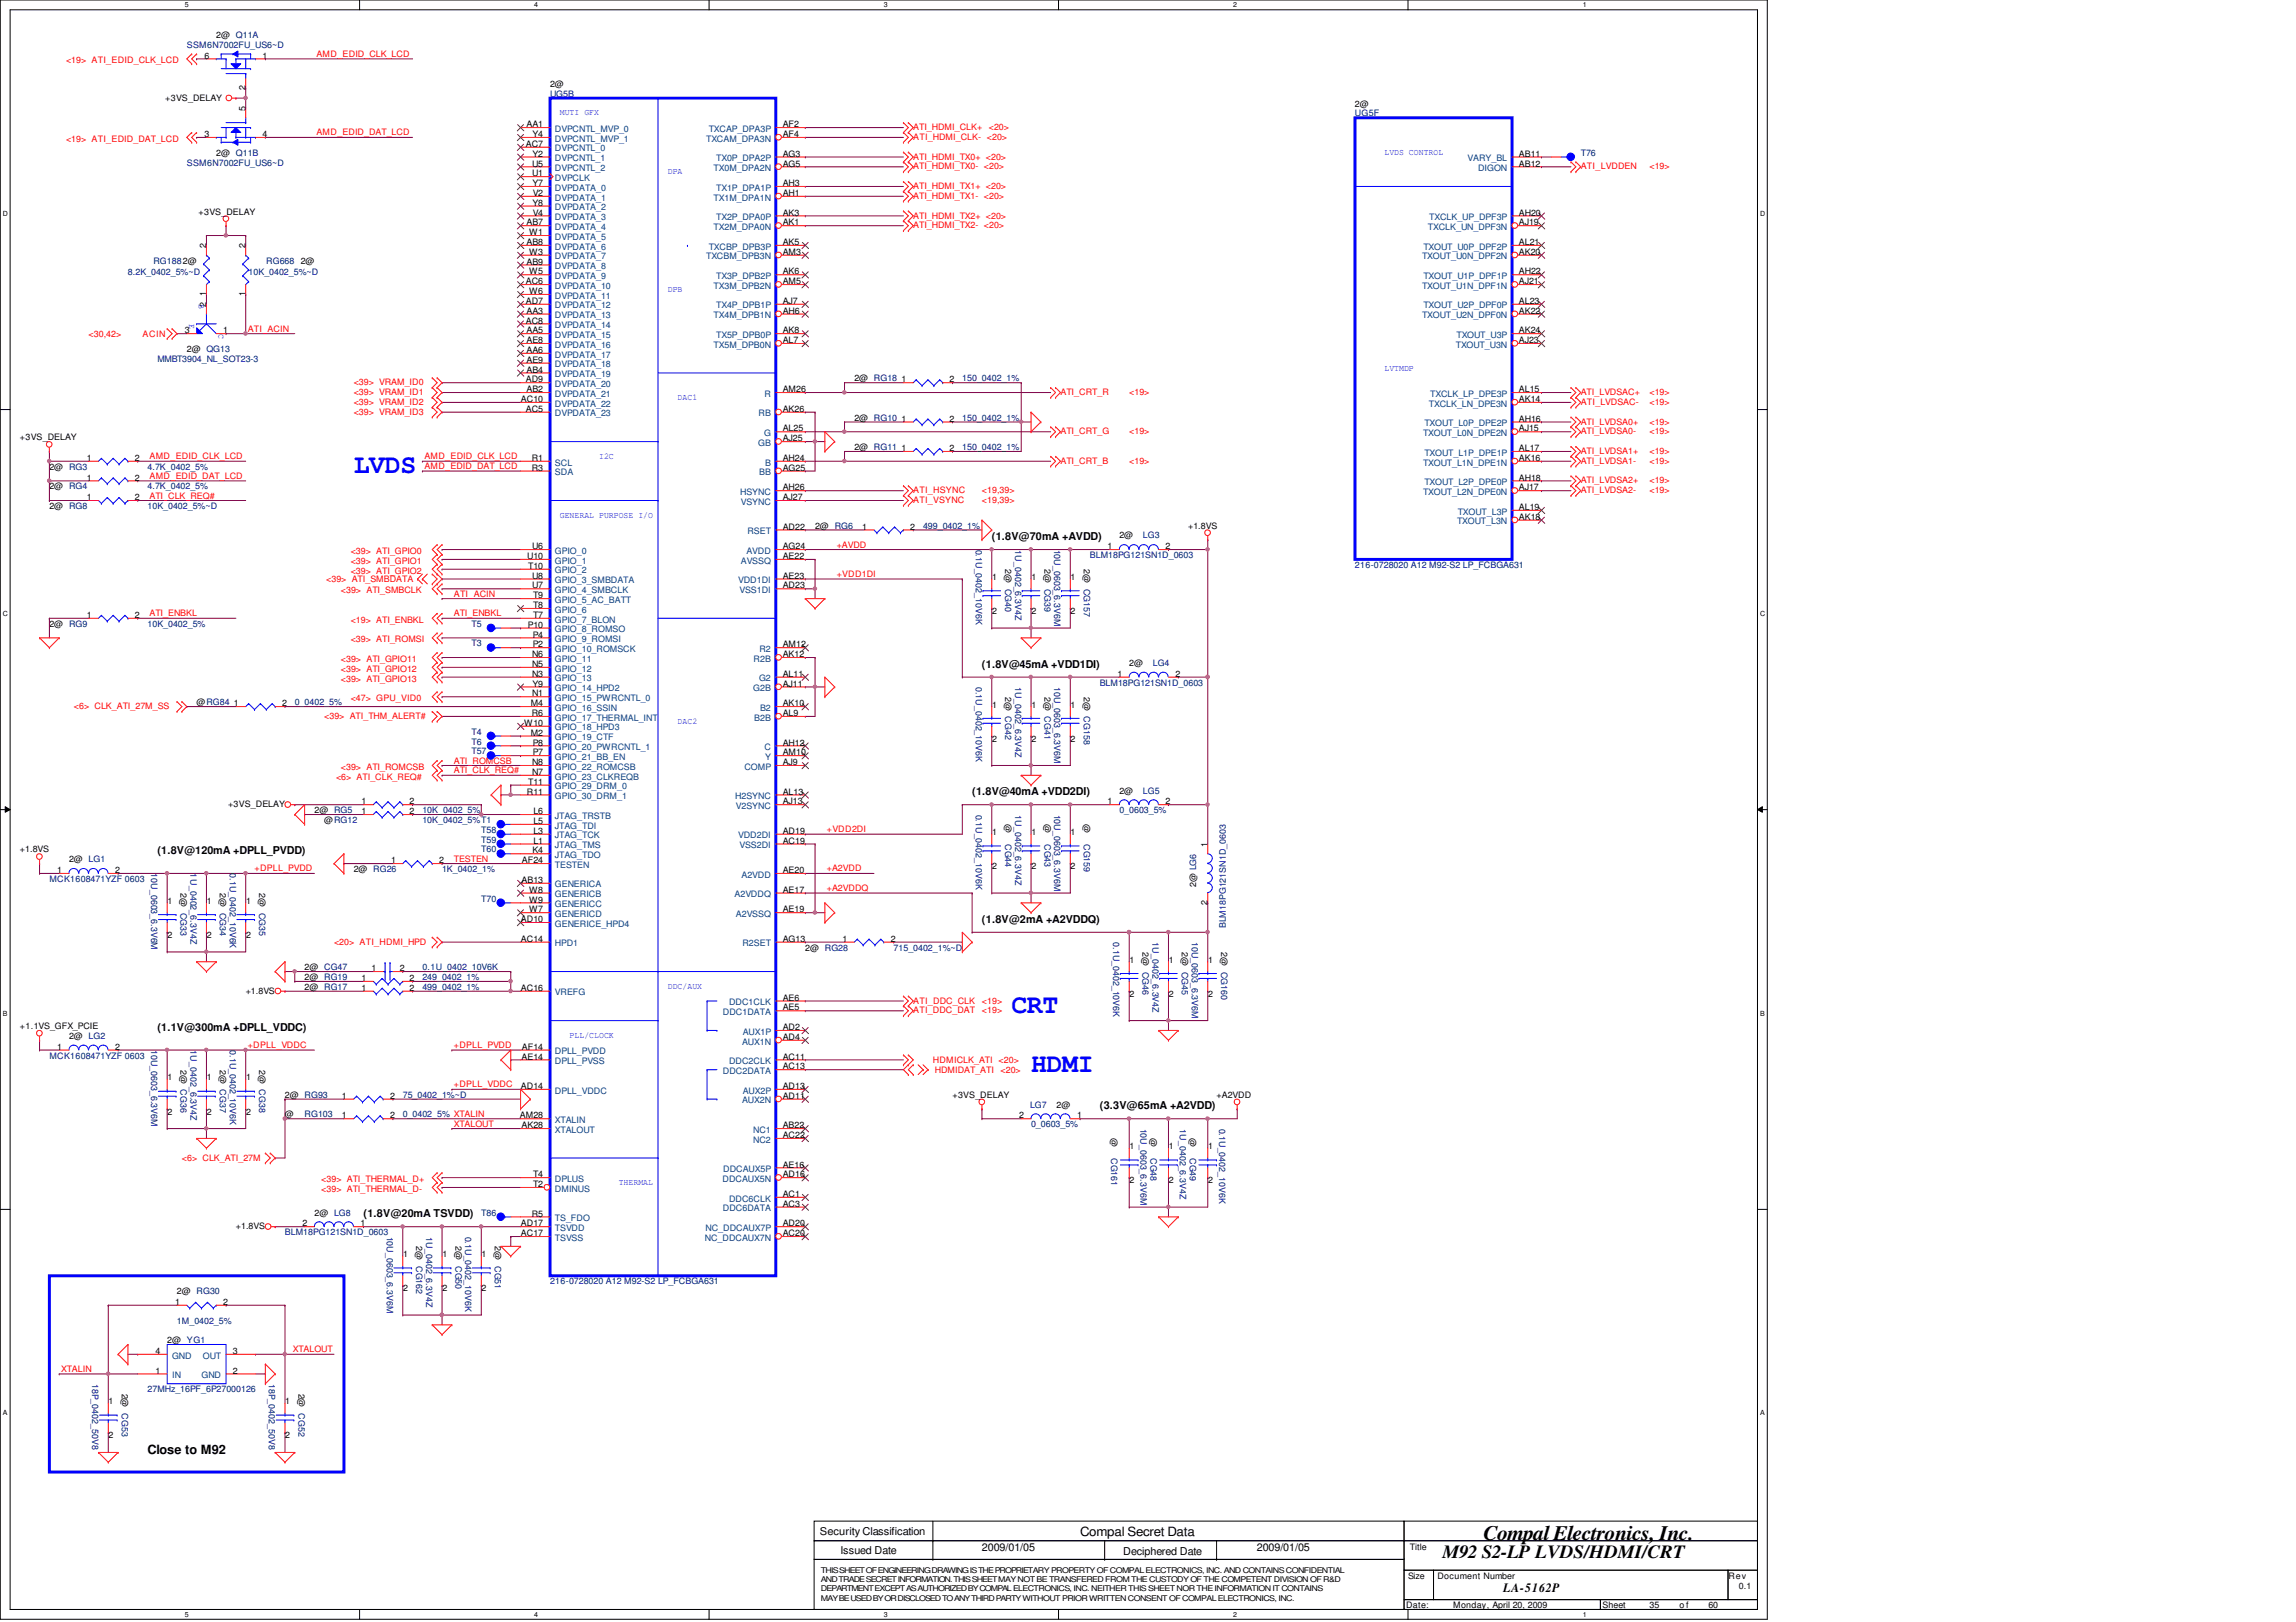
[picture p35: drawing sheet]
<svg xmlns="http://www.w3.org/2000/svg" width="297mm" height="210mm" viewBox="0 0 297 210" stroke-linecap="round" stroke-linejoin="round" font-family="sans-serif">
<defs><g id="words">
<g font-size="3.4" fill="#00f">
<text x="45.8" y="61.2">LVDS</text>
<text x="130.8" y="131.1">CRT</text>
<text x="133.4" y="138.7">HDMI</text>
</g>
<text font-size="2.7" x="191.9" y="199.3">Compal Electronics, Inc.</text>
<text font-size="2.4" x="186.6" y="201.6">M92 S2-LP LVDS/HDMI/CRT</text>
<g font-size="1.7">
<text x="19.1" y="188.2">Close to M92</text>
<text x="139.7" y="198.7">Compal Secret Data</text>
<text x="194.5" y="206">LA-5162P</text>
</g>
<g font-size="1.4">
<text x="128.3" y="69.9">(1.8V@70mA +AVDD)</text>
<text x="127" y="86.4">(1.8V@45mA +VDD1DI)</text>
<text x="125.8" y="102.9">(1.8V@40mA +VDD2DI)</text>
<text x="20.4" y="110.5">(1.8V@120mA +DPLL_PVDD)</text>
<text x="127" y="119.4">(1.8V@2mA +A2VDDQ)</text>
<text x="20.4" y="133.4">(1.1V@300mA +DPLL_VDDC)</text>
<text x="142.3" y="143.6">(3.3V@65mA +A2VDD)</text>
<text x="47" y="157.5">(1.8V@20mA TSVDD)</text>
<text x="106.1" y="198.7">Security Classification</text>
<text x="108.8" y="201.1">Issued Date</text>
<text x="127" y="200.7">2009/01/05</text>
<text x="145.3" y="201.2">Deciphered Date</text>
<text x="162.6" y="200.7">2009/01/05</text>
</g>
<g font-size="1.1">
<text x="28" y="4.9">2@ Q11A</text>
<text x="26.5" y="7.6">6</text>
<text x="31.7" y="11.7" transform="rotate(-90 31.7 11.7)">2</text>
<text x="33.9" y="7.6">1</text>
<text x="71.2" y="11.3">2@</text>
<text x="21.4" y="13">+3VS_DELAY</text>
<text x="26.5" y="17.7">3</text>
<text x="31.7" y="14.4" transform="rotate(-90 31.7 14.4)">5</text>
<text x="33.9" y="17.7">4</text>
<text x="68.1" y="16.5">AA1</text>
<text x="68.9" y="17.7">Y4</text>
<text x="101.3" y="17.7">AF4</text>
<text x="101.3" y="16.5">AF2</text>
<text x="175.3" y="13.8">2@</text>
<text x="28" y="20.2">2@ Q11B</text>
<text x="68" y="19">AC7</text>
<text x="68.8" y="22.8">U1</text>
<text x="68.8" y="21.5">U5</text>
<text x="68.9" y="20.3">Y2</text>
<text x="101.3" y="21.5">AG5</text>
<text x="101.3" y="20.3">AG3</text>
<text x="196.5" y="21.5">AB12</text>
<text x="196.5" y="20.3">AB11</text>
<text x="25.7" y="27.8">+3VS_DELAY</text>
<text x="68.1" y="29.2">AB7</text>
<text x="68.9" y="24.1">Y7</text>
<text x="68.9" y="26.6">Y8</text>
<text x="68.9" y="25.4">V2</text>
<text x="68.9" y="27.9">V4</text>
<text x="101.3" y="25.4">AH1</text>
<text x="101.3" y="24.1">AH3</text>
<text x="101.3" y="29.2">AK1</text>
<text x="101.3" y="27.9">AK3</text>
<text x="196.5" y="29.2">AJ19</text>
<text x="196.5" y="27.9">AH20</text>
<text x="26.7" y="32.1" transform="rotate(-90 26.7 32.1)">2</text>
<text x="31.7" y="32.1" transform="rotate(-90 31.7 32.1)">2</text>
<text x="38.9" y="34.1">2@</text>
<text x="68.1" y="31.7">AB8</text>
<text x="68.1" y="34.2">AB9</text>
<text x="68.4" y="30.4">W1</text>
<text x="68.4" y="33">W3</text>
<text x="68.4" y="35.5">W5</text>
<text x="101.3" y="35.5">AK6</text>
<text x="101.3" y="33">AM3</text>
<text x="101.3" y="31.7">AK5</text>
<text x="196.5" y="33">AK20</text>
<text x="196.5" y="31.7">AL21</text>
<text x="196.5" y="35.5">AH22</text>
<text x="26.7" y="39.8" transform="rotate(-90 26.7 39.8)">2</text>
<text x="26.7" y="38.4" transform="rotate(-90 26.7 38.4)">1</text>
<text x="31.7" y="38.4" transform="rotate(-90 31.7 38.4)">1</text>
<text x="68" y="36.8">AC6</text>
<text x="68" y="39.3">AD7</text>
<text x="68" y="41.9">AC8</text>
<text x="68.1" y="40.6">AA3</text>
<text x="68.4" y="38.1">W6</text>
<text x="101.3" y="36.8">AM5</text>
<text x="101.3" y="40.6">AH6</text>
<text x="101.3" y="39.3">AJ7</text>
<text x="196.5" y="36.8">AJ21</text>
<text x="196.5" y="40.6">AK22</text>
<text x="196.5" y="39.3">AL23</text>
<text x="23.9" y="43.1">3</text>
<text x="24.2" y="45.6">2@ QG13</text>
<text x="28.9" y="43.1">1</text>
<text x="68.1" y="43.1">AA5</text>
<text x="68.1" y="44.4">AE8</text>
<text x="68.1" y="45.7">AA6</text>
<text x="68.1" y="46.9">AE9</text>
<text x="101.3" y="44.4">AL7</text>
<text x="101.3" y="43.1">AK8</text>
<text x="196.5" y="44.4">AJ23</text>
<text x="196.5" y="43.1">AK24</text>
<text x="67.4" y="52">AC10</text>
<text x="68" y="49.5">AD9</text>
<text x="68" y="53.3">AC5</text>
<text x="68.1" y="48.2">AB4</text>
<text x="68.1" y="50.8">AB2</text>
<text x="101.3" y="50.8">AM26</text>
<text x="101.3" y="53.3">AK26</text>
<text x="110.5" y="49.4">2@ RG18</text>
<text x="116.6" y="49.5">1</text>
<text x="122.8" y="49.5">2</text>
<text x="196.5" y="52">AK14</text>
<text x="196.5" y="50.8">AL15</text>
<text x="2.6" y="57">+3VS_DELAY</text>
<text x="11.2" y="59.6">1</text>
<text x="17.4" y="59.6">2</text>
<text x="68.8" y="59.6">R1</text>
<text x="101.3" y="59.6">AH24</text>
<text x="101.3" y="55.8">AL25</text>
<text x="101.3" y="57.1">AJ25</text>
<text x="110.5" y="54.4">2@ RG10</text>
<text x="110.5" y="58.3">2@ RG11</text>
<text x="116.6" y="54.6">1</text>
<text x="116.6" y="58.4">1</text>
<text x="122.8" y="54.6">2</text>
<text x="122.8" y="58.4">2</text>
<text x="196.5" y="55.8">AJ15</text>
<text x="196.5" y="54.6">AH16</text>
<text x="196.5" y="59.6">AK16</text>
<text x="196.5" y="58.4">AL17</text>
<text x="6.4" y="60.8">2@ RG3</text>
<text x="6.4" y="63.3">2@ RG4</text>
<text x="6.4" y="65.9">2@ RG8</text>
<text x="11.2" y="62.2">1</text>
<text x="11.2" y="64.7">1</text>
<text x="17.4" y="62.2">2</text>
<text x="17.4" y="64.7">2</text>
<text x="68.8" y="60.9">R3</text>
<text x="101.3" y="63.5">AH26</text>
<text x="101.3" y="60.9">AG25</text>
<text x="101.3" y="64.7">AJ27</text>
<text x="196.5" y="63.5">AJ17</text>
<text x="196.5" y="62.2">AH18</text>
<text x="196.5" y="66">AL19</text>
<text x="68.8" y="71.1">U6</text>
<text x="101.3" y="71.1">AG24</text>
<text x="101.3" y="68.5">AD22</text>
<text x="105.4" y="68.4">2@ RG6</text>
<text x="111.5" y="68.5">1</text>
<text x="117.8" y="68.5">2</text>
<text x="143.3" y="71.1">1</text>
<text x="144.8" y="69.7">2@</text>
<text x="150.8" y="71.1">2</text>
<text x="153.7" y="68.4">+1.8VS</text>
<text x="196.5" y="67.3">AK18</text>
<text x="68.2" y="72.3">U10</text>
<text x="68.3" y="73.6">T10</text>
<text x="68.8" y="74.9">U8</text>
<text x="68.8" y="76.2">U7</text>
<text x="69" y="77.4">T9</text>
<text x="101.3" y="76.2">AD23</text>
<text x="101.3" y="72.3">AE22</text>
<text x="101.3" y="74.9">AE23</text>
<text x="128.4" y="75.1">1</text>
<text x="130" y="73.7" transform="rotate(90 130 73.7)">2@ CG40</text>
<text x="133.4" y="75.1">1</text>
<text x="135.1" y="73.7" transform="rotate(90 135.1 73.7)">2@ CG39</text>
<text x="138.5" y="75.1">1</text>
<text x="140.2" y="73.7" transform="rotate(90 140.2 73.7)">2@ CG157</text>
<text x="6.4" y="81.1">2@ RG9</text>
<text x="11.2" y="80">1</text>
<text x="17.4" y="80">2</text>
<text x="68.3" y="81.2">P10</text>
<text x="68.9" y="83.8">P2</text>
<text x="68.9" y="82.5">P4</text>
<text x="69" y="78.7">T8</text>
<text x="69" y="80">T7</text>
<text x="101.3" y="83.8">AM12</text>
<text x="128.4" y="79.5">2</text>
<text x="133.4" y="79.5">2</text>
<text x="138.5" y="79.5">2</text>
<text x="68.8" y="85">N6</text>
<text x="68.8" y="86.3">N5</text>
<text x="68.8" y="87.6">N3</text>
<text x="68.9" y="88.9">Y9</text>
<text x="101.3" y="87.6">AL11</text>
<text x="101.3" y="88.9">AJ11</text>
<text x="101.3" y="85">AK12</text>
<text x="144.6" y="87.6">1</text>
<text x="146.1" y="86.2">2@</text>
<text x="152.1" y="87.6">2</text>
<text x="25.4" y="91.3">@RG84</text>
<text x="30.3" y="91.4">1</text>
<text x="36.5" y="91.4">2</text>
<text x="67.8" y="93.9">W10</text>
<text x="68.7" y="91.4">M4</text>
<text x="68.7" y="95.2">M2</text>
<text x="68.8" y="92.7">R6</text>
<text x="68.8" y="90.1">N1</text>
<text x="101.3" y="91.4">AK10</text>
<text x="101.3" y="92.7">AL9</text>
<text x="128.4" y="91.6">1</text>
<text x="128.4" y="96">2</text>
<text x="130" y="90.2" transform="rotate(90 130 90.2)">2@ CG42</text>
<text x="133.4" y="91.6">1</text>
<text x="133.4" y="96">2</text>
<text x="135.1" y="90.2" transform="rotate(90 135.1 90.2)">2@ CG41</text>
<text x="138.5" y="91.6">1</text>
<text x="138.5" y="96">2</text>
<text x="140.2" y="90.2" transform="rotate(90 140.2 90.2)">2@ CG158</text>
<text x="68.3" y="101.6">T11</text>
<text x="68.8" y="99">N8</text>
<text x="68.8" y="100.3">N7</text>
<text x="68.9" y="96.5">P8</text>
<text x="68.9" y="97.7">P7</text>
<text x="101.3" y="96.5">AH12</text>
<text x="101.3" y="99">AJ9</text>
<text x="101.3" y="97.7">AM10</text>
<text x="29.5" y="104.5">+3VS_DELAY</text>
<text x="40.7" y="105.2">2@ RG5</text>
<text x="41.9" y="106.5">@RG12</text>
<text x="46.8" y="105.4">1</text>
<text x="46.8" y="104.1">1</text>
<text x="53" y="105.4">2</text>
<text x="53" y="104.1">2</text>
<text x="68.2" y="102.8">R11</text>
<text x="69" y="107.9">L3</text>
<text x="69" y="106.6">L5</text>
<text x="69" y="105.4">L6</text>
<text x="101.3" y="102.8">AL13</text>
<text x="101.3" y="104.1">AJ13</text>
<text x="101.3" y="107.9">AD19</text>
<text x="130" y="106.7" transform="rotate(90 130 106.7)">@</text>
<text x="135.1" y="106.7" transform="rotate(90 135.1 106.7)">@</text>
<text x="140.2" y="106.7" transform="rotate(90 140.2 106.7)">@</text>
<text x="143.3" y="104.1">1</text>
<text x="144.8" y="102.7">2@</text>
<text x="150.8" y="104.1">2</text>
<text x="2.6" y="110.3">+1.8VS</text>
<text x="7.4" y="113">1</text>
<text x="8.9" y="111.6">2@ LG1</text>
<text x="14.9" y="113">2</text>
<text x="45.8" y="112.9">2@ RG26</text>
<text x="50.6" y="111.7">1</text>
<text x="56.8" y="111.7">2</text>
<text x="67.5" y="111.7">AF24</text>
<text x="68.9" y="110.4">K4</text>
<text x="69" y="109.2">L1</text>
<text x="101.3" y="109.2">AC19</text>
<text x="101.3" y="113">AE20</text>
<text x="128.4" y="108.1">1</text>
<text x="128.4" y="112.5">2</text>
<text x="133.4" y="108.1">1</text>
<text x="133.4" y="112.5">2</text>
<text x="138.5" y="108.1">1</text>
<text x="138.5" y="112.5">2</text>
<text x="156.2" y="109.6" transform="rotate(-90 156.2 109.6)">1</text>
<text x="21.7" y="117">1</text>
<text x="23.4" y="115.6" transform="rotate(90 23.4 115.6)">2@ CG33</text>
<text x="26.8" y="117">1</text>
<text x="28.4" y="115.6" transform="rotate(90 28.4 115.6)">2@ CG34</text>
<text x="31.8" y="117">1</text>
<text x="33.5" y="115.6" transform="rotate(90 33.5 115.6)">2@ CG35</text>
<text x="67.4" y="119.3">AD10</text>
<text x="67.5" y="114.3">AB13</text>
<text x="68.4" y="115.5">W8</text>
<text x="68.4" y="116.8">W9</text>
<text x="68.4" y="118.1">W7</text>
<text x="101.3" y="115.5">AE17</text>
<text x="101.3" y="118.1">AE19</text>
<text x="154.8" y="114.8" transform="rotate(-90 154.8 114.8)">2@ LG6</text>
<text x="156.2" y="117.1" transform="rotate(-90 156.2 117.1)">2</text>
<text x="21.7" y="121.4">2</text>
<text x="26.8" y="121.4">2</text>
<text x="31.8" y="121.4">2</text>
<text x="39.4" y="125.6">2@ CG47</text>
<text x="48" y="125.7">1</text>
<text x="51.7" y="125.7">2</text>
<text x="67.4" y="121.9">AC14</text>
<text x="101.3" y="121.9">AG13</text>
<text x="104.2" y="123">2@ RG28</text>
<text x="109" y="121.9">1</text>
<text x="115.2" y="121.9">2</text>
<text x="146.1" y="124.6">1</text>
<text x="147.8" y="123.2" transform="rotate(90 147.8 123.2)">2@ CG46</text>
<text x="151.2" y="124.6">1</text>
<text x="152.9" y="123.2" transform="rotate(90 152.9 123.2)">2@ CG45</text>
<text x="156.3" y="124.6">1</text>
<text x="158" y="123.2" transform="rotate(90 158 123.2)">2@ CG160</text>
<text x="31.8" y="128.6">+1.8VS</text>
<text x="39.4" y="126.8">2@ RG19</text>
<text x="39.4" y="128.1">2@ RG17</text>
<text x="46.8" y="127">1</text>
<text x="46.8" y="128.2">1</text>
<text x="53" y="127">2</text>
<text x="53" y="128.2">2</text>
<text x="67.4" y="128.2">AC16</text>
<text x="101.3" y="129.5">AE6</text>
<text x="101.3" y="130.8">AE5</text>
<text x="146.1" y="129">2</text>
<text x="151.2" y="129">2</text>
<text x="156.3" y="129">2</text>
<text x="2.6" y="133.2">+1.1VS_GFX_PCIE</text>
<text x="7.4" y="135.8">1</text>
<text x="8.9" y="134.5">2@ LG2</text>
<text x="14.9" y="135.8">2</text>
<text x="67.5" y="137.1">AE14</text>
<text x="67.5" y="135.8">AF14</text>
<text x="101.3" y="134.6">AD4</text>
<text x="101.3" y="133.3">AD2</text>
<text x="101.3" y="137.1">AC11</text>
<text x="21.7" y="139.8">1</text>
<text x="23.4" y="138.4" transform="rotate(90 23.4 138.4)">2@ CG36</text>
<text x="26.8" y="139.8">1</text>
<text x="28.4" y="138.4" transform="rotate(90 28.4 138.4)">2@ CG37</text>
<text x="31.8" y="139.8">1</text>
<text x="33.5" y="138.4" transform="rotate(90 33.5 138.4)">2@ CG38</text>
<text x="36.9" y="142.1">2@ RG93</text>
<text x="44.2" y="142.2">1</text>
<text x="50.5" y="142.2">2</text>
<text x="67.4" y="140.9">AD14</text>
<text x="101.3" y="142.2">AD11</text>
<text x="101.3" y="140.9">AD13</text>
<text x="101.3" y="138.4">AC13</text>
<text x="123.2" y="142.1">+3VS_DELAY</text>
<text x="136.7" y="143.3">2@</text>
<text x="157.4" y="142.1">+A2VDD</text>
<text x="21.7" y="144.2">2</text>
<text x="26.8" y="144.2">2</text>
<text x="31.8" y="144.2">2</text>
<text x="36.9" y="144.6">@</text>
<text x="44.2" y="144.7">1</text>
<text x="50.5" y="144.7">2</text>
<text x="67.3" y="144.7">AM28</text>
<text x="67.5" y="146">AK28</text>
<text x="101.3" y="146">AB22</text>
<text x="101.3" y="147.3">AC22</text>
<text x="131.9" y="144.7">2</text>
<text x="139.4" y="144.7">1</text>
<text x="143.8" y="147.3" transform="rotate(90 143.8 147.3)">@</text>
<text x="146.1" y="148.7">1</text>
<text x="148.8" y="147.3" transform="rotate(90 148.8 147.3)">@</text>
<text x="151.2" y="148.7">1</text>
<text x="153.9" y="147.3" transform="rotate(90 153.9 147.3)">@</text>
<text x="156.3" y="148.7">1</text>
<text x="69" y="153.6">T2</text>
<text x="69" y="152.4">T4</text>
<text x="101.3" y="154.9">AC1</text>
<text x="101.3" y="152.4">AD16</text>
<text x="101.3" y="151.1">AE16</text>
<text x="146.1" y="153.1">2</text>
<text x="151.2" y="153.1">2</text>
<text x="156.3" y="153.1">2</text>
<text x="30.5" y="159.1">+1.8VS</text>
<text x="39.2" y="158.7">2</text>
<text x="40.7" y="157.3">2@ LG8</text>
<text x="46.6" y="158.7">1</text>
<text x="53.8" y="161.3" transform="rotate(90 53.8 161.3)">2@ CG162</text>
<text x="58.9" y="161.3" transform="rotate(90 58.9 161.3)">2@ CG50</text>
<text x="64" y="161.3" transform="rotate(90 64 161.3)">2@ CG51</text>
<text x="67.4" y="158.7">AD17</text>
<text x="67.4" y="160">AC17</text>
<text x="68.8" y="157.4">R5</text>
<text x="101.3" y="160">AC20</text>
<text x="101.3" y="158.7">AD20</text>
<text x="101.3" y="156.2">AC3</text>
<text x="22.9" y="167.5">2@ RG30</text>
<text x="52.2" y="162.7">1</text>
<text x="52.2" y="167.1">2</text>
<text x="57.2" y="162.7">1</text>
<text x="57.2" y="167.1">2</text>
<text x="62.3" y="162.7">1</text>
<text x="62.3" y="167.1">2</text>
<text x="21.6" y="173.8">2@ YG1</text>
<text x="22.6" y="168.9">1</text>
<text x="28.9" y="168.9">2</text>
<text x="20.1" y="175.2">4</text>
<text x="20.1" y="177.8">1</text>
<text x="30.1" y="175.2">3</text>
<text x="30.1" y="177.8">2</text>
<text x="14.1" y="181.7">1</text>
<text x="15.7" y="180.3" transform="rotate(90 15.7 180.3)">2@ CG53</text>
<text x="36.9" y="181.7">1</text>
<text x="38.6" y="180.3" transform="rotate(90 38.6 180.3)">2@ CG52</text>
<text x="14.1" y="186.1">2</text>
<text x="36.9" y="186.1">2</text>
<text x="182.4" y="200.6">Title</text>
<text x="181.9" y="208.1">Date:</text>
<text x="182.2" y="204.3">Size</text>
<text x="186" y="204.3">Document Number</text>
<text x="188" y="208.1">Monday, April 20, 2009</text>
<text x="207.3" y="208.1">Sheet</text>
<text x="213.4" y="208.1">35</text>
<text x="217.3" y="208.1">o f</text>
<text x="221" y="208.1">60</text>
<text x="223.6" y="204.3">Rev</text>
<text x="225" y="205.6">0.1</text>
</g>
<g font-size="1.1" fill="#f00">
<text x="8.5" y="8.2">&lt;19&gt; ATI_EDID_CLK_LCD</text>
<text x="40.9" y="7.4">AMD_EDID_CLK_LCD</text>
<text x="40.9" y="17.5">AMD_EDID_DAT_LCD</text>
<text x="118.1" y="16.8">ATI_HDMI_CLK+</text>
<text x="127.9" y="16.8">&lt;20&gt;</text>
<text x="8.5" y="18.4">&lt;19&gt; ATI_EDID_DAT_LCD</text>
<text x="118.1" y="18.1">ATI_HDMI_CLK- &lt;20&gt;</text>
<text x="118.1" y="20.7">ATI_HDMI_TX0+ &lt;20&gt;</text>
<text x="118.1" y="21.9">ATI_HDMI_TX0- &lt;20&gt;</text>
<text x="204.5" y="21.9">ATI_LVDDEN</text>
<text x="213.4" y="21.9">&lt;19&gt;</text>
<text x="118.1" y="24.5">ATI_HDMI_TX1+ &lt;20&gt;</text>
<text x="118.1" y="25.7">ATI_HDMI_TX1- &lt;20&gt;</text>
<text x="118.1" y="28.3">ATI_HDMI_TX2+ &lt;20&gt;</text>
<text x="118.1" y="29.5">ATI_HDMI_TX2- &lt;20&gt;</text>
<text x="11.5" y="43.6">&lt;30,42&gt;</text>
<text x="18.5" y="43.6">ACIN</text>
<text x="32" y="42.9">ATI_ACIN</text>
<text x="45.8" y="49.9">&lt;39&gt; VRAM_ID0</text>
<text x="45.8" y="51.1">&lt;39&gt; VRAM_ID1</text>
<text x="45.8" y="52.4">&lt;39&gt; VRAM_ID2</text>
<text x="45.8" y="53.7">&lt;39&gt; VRAM_ID3</text>
<text x="137.2" y="51.1">ATI_CRT_R</text>
<text x="146.1" y="51.1">&lt;19&gt;</text>
<text x="204.5" y="51.1">ATI_LVDSAC+</text>
<text x="204.5" y="52.4">ATI_LVDSAC-</text>
<text x="213.4" y="51.1">&lt;19&gt;</text>
<text x="213.4" y="52.4">&lt;19&gt;</text>
<text x="19.3" y="59.4">AMD_EDID_CLK_LCD</text>
<text x="54.9" y="59.4">AMD_EDID_CLK_LCD</text>
<text x="137.2" y="56.2">ATI_CRT_G</text>
<text x="146.1" y="56.2">&lt;19&gt;</text>
<text x="204.5" y="54.9">ATI_LVDSA0+</text>
<text x="204.5" y="56.2">ATI_LVDSA0-</text>
<text x="204.5" y="58.8">ATI_LVDSA1+</text>
<text x="213.4" y="54.9">&lt;19&gt;</text>
<text x="213.4" y="56.2">&lt;19&gt;</text>
<text x="213.4" y="58.8">&lt;19&gt;</text>
<text x="19.3" y="62">AMD_EDID_DAT_LCD</text>
<text x="19.3" y="64.5">ATI_CLK_REQ#</text>
<text x="54.9" y="60.7">AMD_EDID_DAT_LCD</text>
<text x="118.1" y="63.8">ATI_HSYNC</text>
<text x="118.1" y="65.1">ATI_VSYNC</text>
<text x="127" y="63.8">&lt;19,39&gt;</text>
<text x="127" y="65.1">&lt;19,39&gt;</text>
<text x="137.2" y="60">ATI_CRT_B</text>
<text x="146.1" y="60">&lt;19&gt;</text>
<text x="204.5" y="60">ATI_LVDSA1-</text>
<text x="204.5" y="62.6">ATI_LVDSA2+</text>
<text x="204.5" y="63.8">ATI_LVDSA2-</text>
<text x="213.4" y="60">&lt;19&gt;</text>
<text x="213.4" y="62.6">&lt;19&gt;</text>
<text x="213.4" y="63.8">&lt;19&gt;</text>
<text x="45.4" y="71.7">&lt;39&gt; ATI_GPIO0</text>
<text x="108.2" y="70.9">+AVDD</text>
<text x="42.2" y="75.3">&lt;39&gt; ATI_SMBDATA</text>
<text x="44.1" y="76.8">&lt;39&gt; ATI_SMBCLK</text>
<text x="45.4" y="73">&lt;39&gt; ATI_GPIO1</text>
<text x="45.4" y="74.3">&lt;39&gt; ATI_GPIO2</text>
<text x="58.7" y="77.2">ATI_ACIN</text>
<text x="108.2" y="74.7">+VDD1DI</text>
<text x="19.3" y="79.8">ATI_ENBKL</text>
<text x="45.4" y="80.6">&lt;19&gt; ATI_ENBKL</text>
<text x="45.4" y="83.1">&lt;39&gt; ATI_ROMSI</text>
<text x="58.7" y="79.8">ATI_ENBKL</text>
<text x="44.1" y="85.7">&lt;39&gt; ATI_GPIO11</text>
<text x="44.1" y="87">&lt;39&gt; ATI_GPIO12</text>
<text x="44.1" y="88.2">&lt;39&gt; ATI_GPIO13</text>
<text x="9.6" y="91.8">&lt;6&gt; CLK_ATI_27M_SS</text>
<text x="41.9" y="93">&lt;39&gt; ATI_THM_ALERT#</text>
<text x="45.4" y="90.8">&lt;47&gt; GPU_VID0</text>
<text x="43.5" y="100.9">&lt;6&gt; ATI_CLK_REQ#</text>
<text x="44.1" y="99.7">&lt;39&gt; ATI_ROMCSB</text>
<text x="58.7" y="100.1">ATI_CLK_REQ#</text>
<text x="58.7" y="98.8">ATI_ROMCSB</text>
<text x="107" y="107.7">+VDD2DI</text>
<text x="32.9" y="112.8">+DPLL_PVDD</text>
<text x="58.7" y="111.5">TESTEN</text>
<text x="107" y="112.8">+A2VDD</text>
<text x="107" y="115.3">+A2VDDQ</text>
<text x="43.2" y="122.3">&lt;20&gt; ATI_HDMI_HPD</text>
<text x="118.1" y="129.9">ATI_DDC_CLK</text>
<text x="118.1" y="131.1">ATI_DDC_DAT</text>
<text x="127" y="131.1">&lt;19&gt;</text>
<text x="127" y="129.9">&lt;19&gt;</text>
<text x="32" y="135.6">+DPLL_VDDC</text>
<text x="58.7" y="135.6">+DPLL_PVDD</text>
<text x="120.7" y="137.5">HDMICLK_ATI &lt;20&gt;</text>
<text x="58.7" y="140.7">+DPLL_VDDC</text>
<text x="120.9" y="138.9">HDMIDAT_ATI</text>
<text x="129.5" y="138.9">&lt;20&gt;</text>
<text x="58.7" y="145.8">XTALOUT</text>
<text x="23.5" y="150.2">&lt;6&gt; CLK_ATI_27M</text>
<text x="41.6" y="153">&lt;39&gt; ATI_THERMAL_D+</text>
<text x="41.6" y="154.3">&lt;39&gt; ATI_THERMAL_D-</text>
<text x="7.9" y="177.5">XTALIN</text>
<text x="37.9" y="175">XTALOUT</text>
</g>
<g font-size="1.1" fill="#000080">
<text x="24.2" y="6.2">SSM6N7002FU_US6~D</text>
<text x="71.2" y="12.5">UG5B</text>
<text x="175.3" y="15.1">UG5F</text>
<text x="24.2" y="21.4">SSM6N7002FU_US6~D</text>
<text x="204.5" y="20.2">T76</text>
<text x="16.5" y="35.6">8.2K_0402_5%~D</text>
<text x="19.9" y="34.1">RG1882@</text>
<text x="32.2" y="35.6">10K_0402_5%~D</text>
<text x="34.5" y="34.1">RG668</text>
<text x="20.4" y="46.8">MMBT3904_NL_SOT23-3</text>
<text x="124.5" y="49.4">150_0402_1%</text>
<text x="124.5" y="54.4">150_0402_1%</text>
<text x="124.5" y="58.3">150_0402_1%</text>
<text x="19.1" y="60.8">4.7K_0402_5%</text>
<text x="19.1" y="63.3">4.7K_0402_5%</text>
<text x="19.1" y="65.9">10K_0402_5%~D</text>
<text x="119.4" y="68.4">499_0402_1%</text>
<text x="126.2" y="71.1" transform="rotate(90 126.2 71.1)">0.1U_0402_10V6K</text>
<text x="131.3" y="71.1" transform="rotate(90 131.3 71.1)">1U_0402_6.3V4Z</text>
<text x="136.4" y="71.1" transform="rotate(90 136.4 71.1)">10U_0603_6.3V6M</text>
<text x="147.9" y="69.7">LG3</text>
<text x="141" y="72.2">BLM18PG121SN1D_0603</text>
<text x="175.3" y="73.5">216-0728020 A12 M92-S2 LP_FCBGA631</text>
<text x="19.1" y="81.1">10K_0402_5%</text>
<text x="61" y="83.7">T3</text>
<text x="61" y="81.1">T5</text>
<text x="126.2" y="88.9" transform="rotate(90 126.2 88.9)">0.1U_0402_10V6K</text>
<text x="131.3" y="88.9" transform="rotate(90 131.3 88.9)">1U_0402_6.3V4Z</text>
<text x="136.4" y="88.9" transform="rotate(90 136.4 88.9)">10U_0603_6.3V6M</text>
<text x="142.3" y="88.7">BLM18PG121SN1D_0603</text>
<text x="149.1" y="86.2">LG4</text>
<text x="38.1" y="91.3">0_0402_5%</text>
<text x="61" y="95.1">T4</text>
<text x="61" y="96.4">T6</text>
<text x="61" y="97.6">T57</text>
<text x="54.6" y="106.5">10K_0402_5%T1</text>
<text x="54.6" y="105.2">10K_0402_5%</text>
<text x="62.3" y="107.8">T58</text>
<text x="126.2" y="105.4" transform="rotate(90 126.2 105.4)">0.1U_0402_10V6K</text>
<text x="131.3" y="105.4" transform="rotate(90 131.3 105.4)">1U_0402_6.3V4Z</text>
<text x="136.4" y="105.4" transform="rotate(90 136.4 105.4)">10U_0603_6.3V6M</text>
<text x="144.8" y="105.2">0_0603_5%</text>
<text x="147.9" y="102.7">LG5</text>
<text x="19.6" y="113" transform="rotate(90 19.6 113)">10U_0603_6.3V6M</text>
<text x="24.6" y="113" transform="rotate(90 24.6 113)">1U_0402_6.3V4Z</text>
<text x="29.7" y="113" transform="rotate(90 29.7 113)">0.1U_0402_10V6K</text>
<text x="57.2" y="112.9">1K_0402_1%</text>
<text x="62.3" y="110.3">T60</text>
<text x="62.3" y="109.1">T59</text>
<text x="130" y="109.2" transform="rotate(90 130 109.2)">CG44</text>
<text x="135.1" y="109.2" transform="rotate(90 135.1 109.2)">CG43</text>
<text x="140.2" y="109.2" transform="rotate(90 140.2 109.2)">CG159</text>
<text x="6.4" y="114.1">MCK1608471YZF 0603</text>
<text x="62.3" y="116.7">T70</text>
<text x="54.6" y="125.6">0.1U_0402_10V6K</text>
<text x="115.6" y="123">715_0402_1%~D</text>
<text x="144" y="121.9" transform="rotate(90 144 121.9)">0.1U_0402_10V6K</text>
<text x="149.1" y="121.9" transform="rotate(90 149.1 121.9)">1U_0402_6.3V4Z</text>
<text x="154.2" y="121.9" transform="rotate(90 154.2 121.9)">10U_0603_6.3V6M</text>
<text x="158.6" y="120.1" transform="rotate(-90 158.6 120.1)">BLM18PG121SN1D_0603</text>
<text x="54.6" y="126.8">249_0402_1%</text>
<text x="54.6" y="128.1">499_0402_1%</text>
<text x="6.4" y="137">MCK1608471YZF 0603</text>
<text x="19.6" y="135.9" transform="rotate(90 19.6 135.9)">10U_0603_6.3V6M</text>
<text x="24.6" y="135.9" transform="rotate(90 24.6 135.9)">1U_0402_6.3V4Z</text>
<text x="29.7" y="135.9" transform="rotate(90 29.7 135.9)">0.1U_0402_10V6K</text>
<text x="52.1" y="142.1">75_0402_1%~D</text>
<text x="133.3" y="143.3">LG7</text>
<text x="39.4" y="144.6">RG103</text>
<text x="52.1" y="144.6">0_0402_5% XTALIN</text>
<text x="133.4" y="145.9">0_0603_5%</text>
<text x="143.8" y="149.9" transform="rotate(90 143.8 149.9)">CG161</text>
<text x="147.6" y="146" transform="rotate(90 147.6 146)">10U_0603_6.3V6M</text>
<text x="148.8" y="149.9" transform="rotate(90 148.8 149.9)">CG48</text>
<text x="152.7" y="146" transform="rotate(90 152.7 146)">1U_0402_6.3V4Z</text>
<text x="153.9" y="149.9" transform="rotate(90 153.9 149.9)">CG49</text>
<text x="157.7" y="146" transform="rotate(90 157.7 146)">0.1U_0402_10V6K</text>
<text x="36.9" y="159.9">BLM18PG121SN1D_0603</text>
<text x="50" y="160" transform="rotate(90 50 160)">10U_0603_6.3V6M</text>
<text x="55.1" y="160" transform="rotate(90 55.1 160)">1U_0402_6.3V4Z</text>
<text x="60.2" y="160" transform="rotate(90 60.2 160)">0.1U_0402_10V6K</text>
<text x="62.3" y="157.3">T86</text>
<text x="71.2" y="166.2">216-0728020 A12 M92-S2 LP_FCBGA631</text>
<text x="22.9" y="171.3">1M_0402_5%</text>
<text x="11.9" y="179.1" transform="rotate(90 11.9 179.1)">18P_0402_50V8</text>
<text x="34.8" y="179.1" transform="rotate(90 34.8 179.1)">18P_0402_50V8</text>
<text x="19.1" y="180.2">27MHz_16PF_6P27000126</text>
</g>
<g font-size="1.1" fill="#004080">
<text x="71.8" y="17.1">DVPCNTL_MVP_0</text>
<text x="91.7" y="17.1">TXCAP_DPA3P</text>
<text x="71.8" y="23.4">DVPCLK</text>
<text x="71.8" y="19.6">DVPCNTL_0</text>
<text x="71.8" y="20.9">DVPCNTL_1</text>
<text x="71.8" y="22.1">DVPCNTL_2</text>
<text x="71.8" y="18.3">DVPCNTL_MVP_1</text>
<text x="91.4" y="18.3">TXCAM_DPA3N</text>
<text x="92.3" y="22.1">TX0M_DPA2N</text>
<text x="92.7" y="20.9">TX0P_DPA2P</text>
<text x="189.9" y="20.9">VARY_BL</text>
<text x="191.2" y="22.1">DIGON</text>
<text x="71.8" y="24.7">DVPDATA_0</text>
<text x="71.8" y="26">DVPDATA_1</text>
<text x="71.8" y="27.2">DVPDATA_2</text>
<text x="71.8" y="28.5">DVPDATA_3</text>
<text x="71.8" y="29.8">DVPDATA_4</text>
<text x="92.3" y="26">TX1M_DPA1N</text>
<text x="92.3" y="29.8">TX2M_DPA0N</text>
<text x="92.7" y="24.7">TX1P_DPA1P</text>
<text x="92.7" y="28.5">TX2P_DPA0P</text>
<text x="184.7" y="29.8">TXCLK_UN_DPF3N</text>
<text x="184.9" y="28.5">TXCLK_UP_DPF3P</text>
<text x="71.8" y="31">DVPDATA_5</text>
<text x="71.8" y="32.3">DVPDATA_6</text>
<text x="71.8" y="33.6">DVPDATA_7</text>
<text x="71.8" y="34.8">DVPDATA_8</text>
<text x="91.4" y="33.6">TXCBM_DPB3N</text>
<text x="91.7" y="32.3">TXCBP_DPB3P</text>
<text x="184" y="33.6">TXOUT_U0N_DPF2N</text>
<text x="184.1" y="32.3">TXOUT_U0P_DPF2P</text>
<text x="71.8" y="37.4">DVPDATA_10</text>
<text x="71.8" y="38.7">DVPDATA_11</text>
<text x="71.8" y="39.9">DVPDATA_12</text>
<text x="71.8" y="41.2">DVPDATA_13</text>
<text x="71.8" y="36.1">DVPDATA_9</text>
<text x="92.3" y="37.4">TX3M_DPB2N</text>
<text x="92.3" y="41.2">TX4M_DPB1N</text>
<text x="92.7" y="36.1">TX3P_DPB2P</text>
<text x="92.7" y="39.9">TX4P_DPB1P</text>
<text x="184" y="37.4">TXOUT_U1N_DPF1N</text>
<text x="184" y="41.2">TXOUT_U2N_DPF0N</text>
<text x="184.1" y="36.1">TXOUT_U1P_DPF1P</text>
<text x="184.1" y="39.9">TXOUT_U2P_DPF0P</text>
<text x="71.8" y="42.5">DVPDATA_14</text>
<text x="71.8" y="43.7">DVPDATA_15</text>
<text x="71.8" y="45">DVPDATA_16</text>
<text x="71.8" y="46.3">DVPDATA_17</text>
<text x="71.8" y="47.5">DVPDATA_18</text>
<text x="92.3" y="45">TX5M_DPB0N</text>
<text x="92.7" y="43.7">TX5P_DPB0P</text>
<text x="188.3" y="45">TXOUT_U3N</text>
<text x="188.4" y="43.7">TXOUT_U3P</text>
<text x="71.8" y="48.8">DVPDATA_19</text>
<text x="71.8" y="50.1">DVPDATA_20</text>
<text x="71.8" y="51.4">DVPDATA_21</text>
<text x="71.8" y="52.6">DVPDATA_22</text>
<text x="71.8" y="53.9">DVPDATA_23</text>
<text x="98.1" y="53.9">RB</text>
<text x="98.9" y="51.4">R</text>
<text x="184.9" y="52.6">TXCLK_LN_DPE3N</text>
<text x="185" y="51.4">TXCLK_LP_DPE3P</text>
<text x="98.1" y="57.7">GB</text>
<text x="98.8" y="56.4">G</text>
<text x="184.1" y="56.4">TXOUT_L0N_DPE2N</text>
<text x="184.3" y="55.2">TXOUT_L0P_DPE2P</text>
<text x="184.3" y="59">TXOUT_L1P_DPE1P</text>
<text x="71.8" y="60.2">SCL</text>
<text x="71.8" y="61.5">SDA</text>
<text x="95.8" y="64.1">HSYNC</text>
<text x="95.8" y="65.3">VSYNC</text>
<text x="98.2" y="61.5">BB</text>
<text x="99" y="60.2">B</text>
<text x="184.1" y="60.2">TXOUT_L1N_DPE1N</text>
<text x="184.1" y="64.1">TXOUT_L2N_DPE0N</text>
<text x="184.3" y="62.8">TXOUT_L2P_DPE0P</text>
<text x="71.8" y="71.7">GPIO_0</text>
<text x="96.6" y="71.7">AVDD</text>
<text x="96.7" y="69.1">RSET</text>
<text x="188.5" y="67.9">TXOUT_L3N</text>
<text x="188.6" y="66.6">TXOUT_L3P</text>
<text x="71.8" y="72.9">GPIO_1</text>
<text x="71.8" y="74.2">GPIO_2</text>
<text x="71.8" y="75.5">GPIO_3_SMBDATA</text>
<text x="71.8" y="76.8">GPIO_4_SMBCLK</text>
<text x="95.5" y="75.5">VDD1DI</text>
<text x="95.7" y="76.8">VSS1DI</text>
<text x="95.8" y="72.9">AVSSQ</text>
<text x="71.8" y="78">GPIO_5_AC_BATT</text>
<text x="71.8" y="79.3">GPIO_6</text>
<text x="71.8" y="80.6">GPIO_7_BLON</text>
<text x="71.8" y="81.8">GPIO_8_ROMSO</text>
<text x="71.8" y="83.1">GPIO_9_ROMSI</text>
<text x="71.8" y="84.4">GPIO_10_ROMSCK</text>
<text x="71.8" y="85.6">GPIO_11</text>
<text x="71.8" y="86.9">GPIO_12</text>
<text x="71.8" y="88.2">GPIO_13</text>
<text x="71.8" y="89.5">GPIO_14_HPD2</text>
<text x="97.4" y="89.5">G2B</text>
<text x="97.5" y="85.6">R2B</text>
<text x="98.2" y="88.2">G2</text>
<text x="98.3" y="84.4">R2</text>
<text x="71.8" y="90.7">GPIO_15_PWRCNTL_0</text>
<text x="71.8" y="92">GPIO_16_SSIN</text>
<text x="71.8" y="93.3">GPIO_17_THERMAL_INT</text>
<text x="71.8" y="94.5">GPIO_18_HPD3</text>
<text x="71.8" y="95.8">GPIO_19_CTF</text>
<text x="97.6" y="93.3">B2B</text>
<text x="98.3" y="92">B2</text>
<text x="71.8" y="97.1">GPIO_20_PWRCNTL_1</text>
<text x="71.8" y="98.3">GPIO_21_BB_EN</text>
<text x="71.8" y="99.6">GPIO_22_ROMCSB</text>
<text x="71.8" y="100.9">GPIO_23_CLKREQB</text>
<text x="96.3" y="99.6">COMP</text>
<text x="98.9" y="97.1">C</text>
<text x="99" y="98.3">Y</text>
<text x="71.8" y="107.2">JTAG_TDI</text>
<text x="71.8" y="106">JTAG_TRSTB</text>
<text x="71.8" y="102.2">GPIO_29_DRM_0</text>
<text x="71.8" y="103.4">GPIO_30_DRM_1</text>
<text x="95.1" y="103.4">H2SYNC</text>
<text x="95.2" y="104.7">V2SYNC</text>
<text x="71.8" y="108.5">JTAG_TCK</text>
<text x="71.8" y="111">JTAG_TDO</text>
<text x="71.8" y="109.8">JTAG_TMS</text>
<text x="71.8" y="112.3">TESTEN</text>
<text x="95.5" y="108.5">VDD2DI</text>
<text x="95.7" y="109.8">VSS2DI</text>
<text x="95.9" y="113.6">A2VDD</text>
<text x="71.8" y="114.9">GENERICA</text>
<text x="71.8" y="116.1">GENERICB</text>
<text x="71.8" y="117.4">GENERICC</text>
<text x="71.8" y="118.7">GENERICD</text>
<text x="71.8" y="119.9">GENERICE_HPD4</text>
<text x="95" y="116.1">A2VDDQ</text>
<text x="95.2" y="118.7">A2VSSQ</text>
<text x="71.8" y="122.5">HPD1</text>
<text x="96.1" y="122.5">R2SET</text>
<text x="71.8" y="128.8">VREFG</text>
<text x="93.5" y="131.4">DDC1DATA</text>
<text x="94.3" y="130.1">DDC1CLK</text>
<text x="71.8" y="136.4">DPLL_PVDD</text>
<text x="71.8" y="137.7">DPLL_PVSS</text>
<text x="94.3" y="137.7">DDC2CLK</text>
<text x="96" y="135.2">AUX1N</text>
<text x="96.1" y="133.9">AUX1P</text>
<text x="71.8" y="141.5">DPLL_VDDC</text>
<text x="93.5" y="139">DDC2DATA</text>
<text x="96" y="142.8">AUX2N</text>
<text x="96.1" y="141.5">AUX2P</text>
<text x="71.8" y="145.3">XTALIN</text>
<text x="71.8" y="146.6">XTALOUT</text>
<text x="97.4" y="146.6">NC1</text>
<text x="97.4" y="147.9">NC2</text>
<text x="71.8" y="154.2">DMINUS</text>
<text x="71.8" y="153">DPLUS</text>
<text x="93.5" y="153">DDCAUX5N</text>
<text x="93.6" y="151.7">DDCAUX5P</text>
<text x="94.3" y="155.5">DDC6CLK</text>
<text x="71.8" y="158">TS_FDO</text>
<text x="71.8" y="159.3">TSVDD</text>
<text x="71.8" y="160.6">TSVSS</text>
<text x="91.2" y="160.6">NC_DDCAUX7N</text>
<text x="91.3" y="159.3">NC_DDCAUX7P</text>
<text x="93.5" y="156.8">DDC6DATA</text>
<text x="22.3" y="175.8">GND</text>
<text x="22.3" y="178.4">IN</text>
<text x="26.1" y="178.4">GND</text>
<text x="26.2" y="175.8">OUT</text>
</g>
<g font-size="1.1" fill="#00f">
<text x="72.4" y="14.9">MUTI GFX</text>
<text x="86.4" y="22.6">DPA</text>
<text x="179.1" y="20">LVDS CONTROL</text>
<text x="24.5" y="41.9" transform="rotate(90 24.5 41.9)">E</text>
<text x="25.7" y="39.4" transform="rotate(90 25.7 39.4)">B</text>
<text x="86.4" y="37.8">DPB</text>
<text x="28.3" y="43.2" transform="rotate(90 28.3 43.2)">C</text>
<text x="179.1" y="48">LVTMDP</text>
<text x="87.7" y="51.8">DAC1</text>
<text x="77.5" y="59.4">I2C</text>
<text x="72.4" y="67">GENERAL PURPOSE I/O</text>
<text x="87.7" y="93.7">DAC2</text>
<text x="86.4" y="128">DDC/AUX</text>
<text x="73.7" y="134.3">PLL/CLOCK</text>
<text x="80" y="153.4">THERMAL</text>
</g>
<g font-size="1">
<text x="106.2" y="203.6">THIS SHEET OF ENGINEERING DRAWING IS THE PROPRIETARY PROPERTY OF COMPAL ELECTRONICS, INC. AND CONTAINSCONFIDENTIAL</text>
<text x="106.2" y="204.8">AND TRADE SECRET INFORMATION. THIS SHEET MAY NOT BETRANSFERED FROM THE CUSTODY OF THE COMPETENT DIVISION OF R&amp;D</text>
<text x="106.2" y="206">DEPARTMENT EXCEPT AS AUTHORIZED BY COMPAL ELECTRONICS, INC. NEITHER THIS SHEET NOR THE INFORMATION IT CONTAINS</text>
<text x="106.2" y="207.1">MAY BE USED BY OR DISCLOSED TO ANY THIRD PARTY WITHOUT PRIOR WRITTEN CONSENT OF COMPAL ELECTRONICS, INC.</text>
</g>
<g font-size=".9">
<text x="23.9" y=".9">5</text>
<text x="69.1" y=".9">4</text>
<text x="114.3" y=".9">3</text>
<text x="159.6" y=".9">2</text>
<text x="204.8" y=".9">1</text>
<text x=".4" y="27.9">D</text>
<text x="227.7" y="27.9">D</text>
<text x=".4" y="79.7">C</text>
<text x="227.7" y="79.7">C</text>
<text x=".4" y="131.4">B</text>
<text x="227.7" y="131.4">B</text>
<text x=".4" y="183.2">A</text>
<text x="227.7" y="183.2">A</text>
<text x="23.9" y="209.2">5</text>
<text x="69.1" y="209.2">4</text>
<text x="114.3" y="209.2">3</text>
<text x="159.6" y="209.2">2</text>
<text x="204.8" y="209.2">1</text>
</g>
</g></defs>
<path d="M0 0h228.6v209.5h-228.6zM1.3 1.3h226.1v207h-226.1z" fill="none" stroke="#000" stroke-width=".13"/>
<g fill="#fff">
<path d="M23.9 .1h.5v1h-.5z"/>
<path d="M23.9 208.4h.5v1h-.5z"/>
</g>
<path d="M46.5 0v1.3M46.5 208.3v1.2" fill="none" stroke="#000" stroke-width=".13"/>
<g fill="#fff">
<path d="M69.1 .1h.5v1h-.5z"/>
<path d="M69.1 208.4h.5v1h-.5z"/>
</g>
<path d="M91.7 0v1.3M91.7 208.3v1.2" fill="none" stroke="#000" stroke-width=".13"/>
<g fill="#fff">
<path d="M114.3 .1h.5v1h-.5z"/>
<path d="M114.3 208.4h.5v1h-.5z"/>
</g>
<path d="M136.9 0v1.3M136.9 208.3v1.2" fill="none" stroke="#000" stroke-width=".13"/>
<g fill="#fff">
<path d="M159.6 .1h.5v1h-.5z"/>
<path d="M159.6 208.4h.5v1h-.5z"/>
</g>
<path d="M182.2 0v1.3M182.2 208.3v1.2" fill="none" stroke="#000" stroke-width=".13"/>
<g fill="#fff">
<path d="M204.8 .1h.5v1h-.5z"/>
<path d="M204.8 208.4h.5v1h-.5z"/>
<path d="M.4 27.1h.6v1.1h-.6z"/>
<path d="M227.7 27.1h.6v1.1h-.6z"/>
<path d="M.4 78.9h.6v1h-.6z"/>
<path d="M227.7 78.9h.6v1h-.6z"/>
</g>
<path d="M0 53h1.3M227.4 53h1.2" fill="none" stroke="#000" stroke-width=".13"/>
<g fill="#fff">
<path d="M.4 130.6h.6v1.1h-.6z"/>
<path d="M227.7 130.6h.6v1.1h-.6z"/>
</g>
<path d="M0 104.8h1.3M.7 104.4l.6 .4-.6 .3zM227.4 104.8l.6-.4v.7zM227.4 104.8h1.2" fill="none" stroke="#000" stroke-width=".13"/>
<path d="M.7 104.4l.6 .4-.6 .3zM227.4 104.8l.6-.4v.7z" fill="#000"/>
<g fill="#fff">
<path d="M.4 182.4h.5v1h-.5z"/>
<path d="M227.7 182.4h.6v1h-.6z"/>
</g>
<g fill="none" stroke="#000" stroke-width=".13">
<path d="M0 156.5h1.3M227.4 156.5h1.2M105.3 196.8h76.3v2.6h-76.3zM105.3 199.4h76.3v2.4h-76.3zM120.7 199.4h.1M120.7 196.8v5M142.9 199.4v2.4M157.4 199.4v2.4M181.6 196.8h45.8v2.6h-45.8zM181.6 199.4h45.8v3.8h-45.8zM105.3 201.8h76.3v6.5h-76.3zM120.7 201.8h.1"/>
<path d="M142.9 201.8h.1M157.4 201.8h.1M181.6 203.2h3.9v3.8h-3.9zM181.6 207h25.4v1.3h-25.4zM185.5 203.2h38.1v3.8h-38.1zM207 207h20.4v1.3h-20.4zM223.6 203.2h3.8v3.8h-3.8z"/>
</g>
<g fill="none" stroke="#800040" stroke-width=".13">
<path d="M25.4 7.6h.1M25.4 17.8h.1M25.4 17.8h1.3M25.4 7.6h1.3M30.5 12.7h.1M30.5 12.7h1.3M31.8 12.7h.1M31.8 11.4h.1M31.8 11.4v2.6M34.3 7.6h.1M34.3 17.8h.1M34.3 17.8h19.1"/>
<path d="M34.3 7.6h19.1M104.2 17.8h.1M104.2 16.5h.1M104.2 17.8h12.7M104.2 16.5h12.7M26.7 38.1h.1M26.7 30.5h.1M26.7 30.5v1.2M26.7 38.1v1.3M26.7 30.5h5.1M29.2 29.2h.1M29.2 30.5h.1"/>
<path d="M29.2 29.2v1.3M31.8 38.1h.1M31.8 30.5h.1M31.8 30.5v1.2M31.8 38.1v5.1M104.2 20.3h.1M104.2 21.6h.1M104.2 25.4h.1M104.2 29.2h.1M104.2 27.9h.1M104.2 24.1h.1M104.2 21.6h12.7"/>
<path d="M104.2 20.3h12.7M104.2 25.4h12.7M104.2 29.2h12.7M104.2 27.9h12.7M104.2 24.1h12.7M199.4 21.6h.1M199.4 20.3h.1M199.4 21.6h3.8M199.4 20.3h1.3M6.4 58.4h.1M6.4 59.7h.1M6.4 59.7h5.1"/>
<path d="M6.4 58.4v6.4M17.8 59.7h.1M17.8 59.7h14M22.9 43.2h.1M22.9 43.2h1.3M29.2 43.2h.1M29.2 43.2h8.9M31.8 43.2h.1M54.6 59.7h.1M54.6 59.7h12.7M57.2 49.5h.1M57.2 52.1h.1"/>
<path d="M57.2 50.8h.1M57.2 53.3h.1M57.2 49.5h10.1M57.2 52.1h10.1M57.2 50.8h10.1M57.2 53.3h10.1M104.2 50.8h.1M104.2 55.9h.1M104.2 59.7h.1M104.2 53.3h.1M104.2 57.1h.1M104.2 50.8h31.7"/>
<path d="M104.2 53.3h1.2M104.2 59.7h31.7M104.2 55.9h31.7M104.2 57.1h2.5M105.4 57.1h.1M105.4 53.3h.1M105.4 53.3v7.7h-1.2M109.3 59.7h.1M109.3 50.8h.1M109.3 55.9h.1M109.3 49.5h.1M109.3 54.6h.1"/>
<path d="M109.3 58.4h.1M109.3 49.5h7.6M109.3 54.6h7.6M109.3 58.4h7.6M109.3 49.5v1.3M109.3 54.6v1.3M109.3 58.4v1.3M123.2 49.5h.1M123.2 58.4h.1M123.2 54.6h.1M123.2 49.5h8.9M123.2 54.6h10.2"/>
<path d="M132.1 54.6h.1M132.1 49.5h.1M132.1 49.5v8.9h-8.9M199.4 55.9h.1M199.4 54.6h.1M199.4 58.4h.1M199.4 59.7h.1M199.4 52.1h.1M199.4 50.8h.1M199.4 52.1h3.8M199.4 50.8h3.8M199.4 59.7h3.8"/>
<path d="M199.4 55.9h3.8M199.4 54.6h3.8M199.4 58.4h3.8M6.4 62.2h.1M6.4 64.8h.1M6.4 64.8h5.1M6.4 62.2h5.1M17.8 62.2h.1M17.8 64.8h.1M17.8 64.8h14M17.8 62.2h14M54.6 61h.1"/>
<path d="M54.6 61h12.7M57.2 77.5h.1M57.2 73.7h.1M57.2 71.1h.1M57.2 72.4h.1M57.2 74.9h.1M57.2 76.2h.1M57.2 77.5h10.1M57.2 73.7h10.1M57.2 71.1h10.1M57.2 72.4h10.1M57.2 74.9h10.1"/>
<path d="M57.2 76.2h10.1M104.2 63.5h.1M104.2 64.8h.1M104.2 68.6h.1M104.2 71.1h.1M104.2 74.9h.1M104.2 76.2h.1M104.2 72.4h.1M104.2 61h.1M104.2 63.5h12.7M104.2 64.8h12.7M104.2 68.6h7.6"/>
<path d="M104.2 71.1h39.3M104.2 72.4h1.2M104.2 74.9h20.3M104.2 76.2h1.2M105.4 76.2h.1M105.4 72.4h.1M105.4 72.4v5.1M118.1 68.6h.1M118.1 68.6h8.9M124.5 74.9h.1M124.5 74.9v12.7M128.3 71.1h.1"/>
<path d="M128.3 78.7h.1M128.3 71.1v3.8M128.3 78.7v2.6M133.4 71.1h.1M133.4 78.7h.1M133.4 71.1v3.8M133.4 78.7v3.8M138.5 71.1h.1M138.5 78.7h.1M138.5 71.1v3.8M138.5 78.7v2.6h-10.2M151.2 71.1h.1"/>
<path d="M151.2 71.1h5M156.2 69.8h.1M156.2 71.1h.1M156.2 69.8v39.4M199.4 62.2h.1M199.4 63.5h.1M199.4 63.5h3.8M199.4 62.2h3.8M6.4 80h.1M6.4 80h5.1M6.4 80v2.5M17.8 80h.1"/>
<path d="M17.8 80h12.7M24.2 91.4h.1M24.2 91.4h6.3M36.9 91.4h.1M36.9 91.4h30.4M57.2 80h.1M57.2 86.4h.1M57.2 87.6h.1M57.2 85.1h.1M57.2 92.7h.1M57.2 82.5h.1M57.2 99.1h.1"/>
<path d="M57.2 90.2h.1M57.2 80h10.1M57.2 86.4h10.1M57.2 87.6h10.1M57.2 85.1h10.1M57.2 92.7h10.1M57.2 99.1h10.1M57.2 82.5h10.1M57.2 90.2h10.1M66.1 81.3h1.2M66.1 95.2h1.2M66.1 97.8h1.2"/>
<path d="M66.1 83.8h1.2M66.1 96.5h1.2M67.3 81.3h.1M67.3 95.2h.1M67.3 97.8h.1M67.3 83.8h.1M67.3 96.5h.1M104.2 85.1h.1M104.2 92.7h.1M104.2 88.9h.1M104.2 85.1h1.2M104.2 88.9h2.5"/>
<path d="M105.4 88.9h.1M105.4 85.1h.1M105.4 85.1v7.6h-1.2M124.5 87.6h.1M124.5 87.6h20.3M128.3 87.6h.1M128.3 81.3h.1M128.3 95.2h.1M128.3 99.1h.1M128.3 87.6v3.8M128.3 95.2v3.9M133.4 87.6h.1"/>
<path d="M133.4 95.2h.1M133.4 81.3h.1M133.4 99.1h.1M133.4 87.6v3.8M133.4 95.2v5.1M138.5 87.6h.1M138.5 95.2h.1M138.5 87.6v3.8M138.5 95.2v3.9h-10.2M152.4 87.6h.1M152.4 87.6h3.8M156.2 87.6h.1"/>
<path d="M5.1 113h.1M5.1 111.8h.1M5.1 111.8v1.2M5.1 113h2.6M15.3 113h.1M15.3 113h25.4M21.6 113h.1M21.6 113v3.8M26.7 113h.1M26.7 113v3.8M31.8 113h.1M31.8 113v3.8"/>
<path d="M38.1 104.1h.1M38.1 104.1h8.9M39.4 105.4h.1M39.4 105.4h7.6M44.5 111.8h.1M44.5 111.8h6.3M53.4 105.4h.1M53.4 104.1h.1M53.4 105.4h13.9M53.4 104.1h8.9M57.2 111.8h.1M57.2 100.3h.1"/>
<path d="M57.2 111.8h10.1M57.2 100.3h10.1M62.3 105.4h.1M62.3 104.1h.1M62.3 104.1v1.3M64.8 102.9h.1M64.8 102.9h2.5M66.1 102.9h.1M66.1 101.6h.1M66.1 101.6v1.3M66.1 101.6h1.2M104.2 107.9h.1"/>
<path d="M104.2 115.6h.1M104.2 113h.1M104.2 109.2h.1M104.2 118.1h.1M104.2 113h8.9M104.2 115.6h21.6M104.2 118.1h2.5M104.2 109.2h1.2M105.4 118.1h.1M105.4 109.2h.1M105.4 109.2v8.9M124.5 104.1h.1"/>
<path d="M124.5 104.1v3.8h-20.3M124.5 104.1h19M125.8 115.6h.1M125.8 115.6v5M128.3 104.1h.1M128.3 111.8h.1M128.3 115.6h.1M128.3 104.1v3.8M128.3 111.8v3.8M133.4 115.6h.1M133.4 104.1h.1M133.4 111.8h.1"/>
<path d="M133.4 104.1v3.8M133.4 111.8v5M138.5 111.8h.1M138.5 104.1h.1M138.5 104.1v3.8M138.5 111.8v3.8h-10.2M151.2 104.1h.1M151.2 104.1h5M156.2 116.8h.1M156.2 104.1h.1M156.2 116.8v7.7M5.1 134.6h.1"/>
<path d="M5.1 135.9h.1M5.1 135.9h2.6M5.1 134.6v1.3M15.3 135.9h.1M15.3 135.9h25.4M21.6 135.9h.1M21.6 123.2h.1M21.6 120.6h.1M21.6 120.6v2.6M21.6 135.9v3.8M26.7 135.9h.1M26.7 123.2h.1"/>
<path d="M26.7 120.6h.1M26.7 120.6v3.9M26.7 135.9v3.8M31.8 135.9h.1M31.8 120.6h.1M31.8 120.6v2.6h-10.2M31.8 135.9v3.8M36.9 128.3h.1M36.9 125.7h.1M36.9 125.7h11.4M36.9 128.3h10.1M38.1 127h.1"/>
<path d="M38.1 125.7h.1M38.1 127h8.9M38.1 125.7v1.3M52.1 125.7h.1M52.1 125.7h14M53.4 127h.1M53.4 128.3h.1M53.4 127h12.7M53.4 128.3h13.9M57.2 121.9h.1M57.2 121.9h10.1M58.5 135.9h.1"/>
<path d="M58.5 135.9h8.8M66.1 137.2h.1M66.1 127h.1M66.1 125.7h.1M66.1 128.3h.1M66.1 137.2h1.2M66.1 125.7v2.6M104.2 130.8h.1M104.2 129.5h.1M104.2 121.9h.1M104.2 137.2h.1M104.2 138.4h.1"/>
<path d="M104.2 121.9h5.1M104.2 130.8h12.7M104.2 129.5h12.7M104.2 137.2h12.7M104.2 138.4h12.7M115.6 121.9h.1M115.6 121.9h8.9M125.8 120.6h.1M125.8 120.6h30.4M146.1 120.6h.1M146.1 132.1h.1M146.1 128.3h.1"/>
<path d="M146.1 120.6v3.9M146.1 128.3v3.8M151.2 120.6h.1M151.2 132.1h.1M151.2 128.3h.1M151.2 120.6v3.9M151.2 128.3v5M156.2 120.6h.1M156.2 128.3h.1M156.2 128.3v3.8h-10.1M21.6 143.5h.1M21.6 146h.1"/>
<path d="M21.6 143.5v2.5M26.7 146h.1M26.7 143.5h.1M26.7 143.5v3.8M31.8 143.5h.1M31.8 143.5v2.5h-10.2M35.6 158.7h.1M35.6 149.9h.1M35.6 158.7h3.8M36.9 144.8h.1M36.9 142.2h.1M36.9 142.2v7.7h-1.3"/>
<path d="M36.9 144.8h7.6M36.9 142.2h7.6M47 158.7h.1M47 158.7h20.3M50.8 144.8h.1M50.8 142.2h.1M50.8 144.8h16.5M50.8 142.2h16.5M52.1 158.7h.1M52.1 158.7v3.9M57.2 152.4h.1M57.2 153.7h.1"/>
<path d="M57.2 158.7h.1M57.2 152.4h10.1M57.2 153.7h10.1M57.2 158.7v3.9M58.5 141h.1M58.5 146h.1M58.5 141h8.8M58.5 146h8.8M62.3 158.7h.1M62.3 158.7v3.9M127 144.8h.1M127 143.5h.1"/>
<path d="M127 144.8h5.1M127 143.5v1.3M139.7 144.8h.1M146.1 144.8h.1M146.1 152.4h.1M146.1 156.2h.1M146.1 144.8v3.8M146.1 152.4v3.8M151.2 144.8h.1M151.2 152.4h.1M151.2 156.2h.1M151.2 144.8v3.8"/>
<path d="M151.2 152.4v5.1M156.2 144.8h.1M156.2 152.4h.1M156.2 144.8v3.8M156.2 152.4v3.8h-10.1M160.1 143.5h.1M160.1 143.5v1.3h-20.4M7.7 177.8h.1M7.7 177.8h10.1M14 177.8h.1M14 168.9h.1M14 168.9v12.7"/>
<path d="M14 168.9h8.9M16.5 175.3h1.3M17.8 175.3h.1M29.2 168.9h.1M29.2 168.9h7.7M33.1 175.3h.1M33.1 175.3h10.1M33.1 177.8h1.2M34.3 177.8h.1M36.9 175.3h.1M36.9 168.9h.1M36.9 168.9v12.7"/>
<path d="M52.1 166.4h.1M52.1 170.2h.1M52.1 166.4v3.8M57.2 166.4h.1M57.2 170.2h.1M57.2 166.4v5M62.3 166.4h.1M62.3 166.4v3.8h-10.2M66.1 160h.1M66.1 160v1.3M66.1 160h1.2M14 185.4h.1"/>
<path d="M14 185.4v2.6M36.9 185.4h.1M36.9 185.4v2.6"/>
</g>
<g fill="none" stroke="#f00" stroke-width=".13">
<path d="M24.8 7h.1M24.8 8.3h.1M24.8 17.1h.1M24.8 18.4h.1M24.8 7l-.6 .6 .6 .7M24.8 17.1l-.6 .7 .6 .6M25.4 7h.1M25.4 8.3h.1M25.4 17.1h.1M25.4 18.4h.1M25.4 7l-.6 .6 .6 .7M25.4 17.1l-.6 .7 .6 .6"/>
<path d="M30 12.7h.5M30.5 12.7h.1M116.9 17.1h.1M116.9 15.9h.1M116.9 18.4h.1M116.9 19.7h.1M116.9 15.9l.6 .6-.6 .6M116.9 17.1l.6 .7-.6 .6M116.9 19.7l.6 .6-.6 .7M117.5 17.1h.1M117.5 15.9h.1M117.5 18.4h.1"/>
<path d="M117.5 19.7h.1M117.5 17.1l.6 .7-.6 .6M117.5 15.9l.6 .6-.6 .6M117.5 19.7l.6 .6-.6 .7M29.2 29.2h.1M29.2 28.7v.5M116.9 21h.1M116.9 22.2h.1M116.9 24.8h.1M116.9 23.5h.1M116.9 26h.1M116.9 28.6h.1"/>
<path d="M116.9 27.3h.1M116.9 29.8h.1M116.9 21l.6 .6-.6 .6M116.9 23.5l.6 .6-.6 .7M116.9 24.8l.6 .6-.6 .6M116.9 27.3l.6 .6-.6 .7M116.9 28.6l.6 .6-.6 .6M117.5 21h.1M117.5 22.2h.1M117.5 24.8h.1M117.5 23.5h.1M117.5 26h.1"/>
<path d="M117.5 28.6h.1M117.5 27.3h.1M117.5 29.8h.1M117.5 21l.6 .6-.6 .6M117.5 23.5l.6 .6-.6 .7M117.5 24.8l.6 .6-.6 .6M117.5 27.3l.6 .6-.6 .7M117.5 28.6l.6 .6-.6 .6M203.2 22.2h.1M203.2 21h.1M203.2 21l.7 .6-.7 .6M203.9 22.2h.1"/>
<path d="M203.9 21h.1M203.9 21l.6 .6-.6 .6M6.4 58.4h.1M6.4 57.9v.5M11.5 59.7h1.2M16.5 59.7h1.3M21.6 43.8h.1M21.6 42.5h.1M21.6 42.5l.7 .7-.7 .6M22.3 42.5h.1M22.3 43.8h.1M22.3 42.5l.6 .7-.6 .6"/>
<path d="M55.9 48.9h.1M55.9 50.2h.1M55.9 51.4h.1M55.9 52.7h.1M55.9 54h.1M55.9 48.9l.7 .6-.7 .7M55.9 50.2l.7 .6-.7 .6M55.9 51.4l.7 .7-.7 .6M55.9 52.7l.7 .6-.7 .7M56.6 50.2h.1M56.6 48.9h.1M56.6 51.4h.1"/>
<path d="M56.6 52.7h.1M56.6 54h.1M56.6 48.9l.6 .6-.6 .7M56.6 50.2l.6 .6-.6 .6M56.6 51.4l.6 .7-.6 .6M56.6 52.7l.6 .6-.6 .7M106.7 55.9h.1M106.7 58.4h.1M106.7 55.9v2.5M106.7 55.9l1.3 1.2M108 57.1h.1M108 57.1l-1.3 1.3"/>
<path d="M133.4 53.3h.1M133.4 55.9h.1M133.4 53.3v2.6M133.4 53.3l1.3 1.3M134.7 54.6h.1M134.7 54.6l-1.3 1.3M135.9 51.4h.1M135.9 50.2h.1M135.9 56.5h.1M135.9 55.2h.1M135.9 59.1h.1M135.9 50.2l.7 .6-.7 .6"/>
<path d="M135.9 55.2l.7 .7-.7 .6M135.9 59.1l.7 .6-.7 .6M136.6 51.4h.1M136.6 50.2h.1M136.6 56.5h.1M136.6 55.2h.1M136.6 59.1h.1M136.6 59.1l.6 .6-.6 .6M136.6 50.2l.6 .6-.6 .6M136.6 55.2l.6 .7-.6 .6M203.2 51.4h.1M203.2 50.2h.1"/>
<path d="M203.2 52.7h.1M203.2 55.2h.1M203.2 54h.1M203.2 56.5h.1M203.2 59.1h.1M203.2 57.8h.1M203.2 50.2l.7 .6-.7 .6M203.2 51.4l.7 .7-.7 .6M203.2 54l.7 .6-.7 .6M203.2 55.2l.7 .7-.7 .6M203.2 57.8l.7 .6-.7 .7M203.2 59.1l.7 .6-.7 .6"/>
<path d="M203.9 51.4h.1M203.9 50.2h.1M203.9 52.7h.1M203.9 55.2h.1M203.9 54h.1M203.9 56.5h.1M203.9 59.1h.1M203.9 57.8h.1M203.9 50.2l.6 .6-.6 .6M203.9 51.4l.6 .7-.6 .6M203.9 54l.6 .6-.6 .6M203.9 55.2l.6 .7-.6 .6"/>
<path d="M203.9 57.8l.6 .6-.6 .7M203.9 59.1l.6 .6-.6 .6M54 74.9h.1M54 74.9l.6 .7M54.6 74.9h.1M54.6 74.3l-.6 .6M54.6 74.9l.7 .7M55.3 74.3l-.7 .6M55.9 74.3h.1M55.9 75.6h.1M55.9 74.3l.7 .6-.7 .7M56.6 79.4h.1"/>
<path d="M56.6 70.5h.1M56.6 71.8h.1M56.6 73h.1M56.6 74.3h.1M56.6 75.6h.1M56.6 76.8h.1M56.6 79.4l-.7 .6 .7 .6M56.6 70.5l-.7 .6 .7 .7M56.6 71.8l-.7 .6 .7 .6M56.6 73l-.7 .7 1.3 1.2-1.3 1.3 .7 .6M57.2 79.4h.1M57.2 70.5h.1"/>
<path d="M57.2 71.8h.1M57.2 73h.1M57.2 74.3h.1M57.2 75.6h.1M57.2 76.8h.1M57.2 79.4l-.6 .6 .6 .6M57.2 70.5l-.6 .6 .6 .7M57.2 71.8l-.6 .6 .6 .6M57.2 73l-.6 .7 .6 .6M57.2 75.6l-.6 .6 .6 .6M104.2 77.5h.1M104.2 77.5h2.5"/>
<path d="M104.2 77.5l1.2 1.2M105.4 78.7h.1M106.7 77.5h.1M106.7 77.5l-1.3 1.2M116.9 64.1h.1M116.9 62.9h.1M116.9 65.4h.1M116.9 62.9l.6 .6-.6 .6M116.9 64.1l.6 .7-.6 .6M117.5 64.1h.1M117.5 62.9h.1M117.5 65.4h.1"/>
<path d="M117.5 62.9l.6 .6-.6 .6M117.5 64.1l.6 .7-.6 .6M127 67.3h.1M127 69.8h.1M127 67.3v2.5M127 67.3l1.3 1.3M128.3 68.6h.1M128.3 68.6l-1.3 1.2M135.9 60.3h.1M136.6 60.3h.1M156.2 69.8h.1M156.2 69.3v.5"/>
<path d="M203.2 60.3h.1M203.2 62.9h.1M203.2 61.6h.1M203.2 64.1h.1M203.2 61.6l.7 .6-.7 .7M203.2 62.9l.7 .6-.7 .6M203.9 60.3h.1M203.9 62.9h.1M203.9 61.6h.1M203.9 64.1h.1M203.9 61.6l.6 .6-.6 .7M203.9 62.9l.6 .6-.6 .6"/>
<path d="M5.1 82.5h.1M5.1 82.5h2.6M5.1 82.5l1.3 1.3M6.4 83.8h.1M7.7 82.5h.1M7.7 82.5l-1.3 1.3M22.9 90.8h.1M22.9 92.1h.1M22.9 90.8l.6 .6-.6 .7M23.5 92.1h.1M23.5 90.8h.1M23.5 90.8l.7 .6-.7 .7"/>
<path d="M55.9 92.1h.1M55.9 93.3h.1M55.9 92.1l.7 .6-.7 .6M56.6 99.7h.1M56.6 80.6h.1M56.6 81.9h.1M56.6 83.2h.1M56.6 84.5h.1M56.6 85.7h.1M56.6 87h.1M56.6 88.3h.1M56.6 93.3h.1"/>
<path d="M56.6 92.1h.1M56.6 89.5h.1M56.6 90.8h.1M56.6 98.4h.1M56.6 98.4l-.7 .7 .7 .6M56.6 87l-.7 .6 .7 .7M56.6 99.7l-.7 .6 .7 .7M56.6 89.5l-.7 .7 .7 .6M56.6 81.9l-.7 .6 .7 .7M56.6 84.5l-.7 .6 .7 .6M56.6 85.7l-.7 .7 .7 .6M56.6 92.1l.6 .6-.6 .6"/>
<path d="M57.2 99.7h.1M57.2 80.6h.1M57.2 81.9h.1M57.2 83.2h.1M57.2 84.5h.1M57.2 85.7h.1M57.2 87h.1M57.2 88.3h.1M57.2 89.5h.1M57.2 90.8h.1M57.2 98.4h.1M57.2 99.7l-.6 .6 .6 .7"/>
<path d="M57.2 84.5l-.6 .6 .6 .6M57.2 89.5l-.6 .7 .6 .6M57.2 81.9l-.6 .6 .6 .7M57.2 85.7l-.6 .7 .6 .6M57.2 87l-.6 .6 .6 .7M57.2 98.4l-.6 .7 .6 .6M106.7 87.6h.1M106.7 90.2h.1M106.7 87.6v2.6M106.7 87.6l1.3 1.3M108 88.9h.1M108 88.9l-1.3 1.3"/>
<path d="M132.1 82.5h.1M132.1 82.5h2.6M132.1 82.5l1.3 1.3M133.4 83.8h.1M134.7 82.5h.1M134.7 82.5l-1.3 1.3M5.1 111.8h.1M5.1 111.3v.5M37.6 104.1h.5M38.1 105.4h.1M38.1 104.1h.1M38.1 105.4l1.3 1.3"/>
<path d="M39.4 106.7h.1M39.4 104.1h.1M39.4 104.1v2.6M39.4 104.1l-1.3 1.3M43.2 111.8h.1M43.2 111.8l1.3 1.2M44.5 110.5h.1M44.5 113h.1M44.5 110.5v2.5M44.5 110.5l-1.3 1.3M56.6 101h.1M57.2 101h.1"/>
<path d="M63.5 102.9h.1M63.5 102.9l1.3 1.2M64.8 101.6h.1M64.8 104.1h.1M64.8 101.6v2.5M64.8 101.6l-1.3 1.3M106.7 116.8h.1M106.7 119.4h.1M106.7 116.8v2.6M106.7 116.8l1.3 1.3M108 118.1h.1M108 118.1l-1.3 1.3"/>
<path d="M132.1 100.3h.1M132.1 116.8h.1M132.1 100.3h2.6M132.1 100.3l1.3 1.3M132.1 116.8h2.6M132.1 116.8l1.3 1.3M133.4 101.6h.1M133.4 118.1h.1M134.7 100.3h.1M134.7 116.8h.1M134.7 100.3l-1.3 1.3M134.7 116.8l-1.3 1.3"/>
<path d="M5.1 134.6h.1M5.1 134.1v.5M25.4 124.5h.1M25.4 124.5h2.6M25.4 124.5l1.3 1.2M26.7 125.7h.1M28 124.5h.1M28 124.5l-1.3 1.2M35.6 125.7h.1M35.6 125.7l1.3 1.3M36.4 128.3h.5M36.9 124.5h.1"/>
<path d="M36.9 127h.1M36.9 128.3h.1M36.9 124.5v2.5M36.9 124.5l-1.3 1.2M55.9 121.3h.1M55.9 122.6h.1M55.9 121.3l.7 .6-.7 .7M56.6 122.6h.1M56.6 121.3h.1M56.6 121.3l.6 .6-.6 .7M64.8 137.2h.1M64.8 137.2l1.3 1.2"/>
<path d="M66.1 135.9h.1M66.1 138.4h.1M66.1 135.9v2.5M66.1 135.9l-1.3 1.3M116.9 130.2h.1M116.9 128.9h.1M116.9 131.4h.1M116.9 137.8h.1M116.9 136.5h.1M116.9 136.5l.6 .7-.6 .6M116.9 128.9l.6 .6-.6 .7M116.9 130.2l.6 .6-.6 .6"/>
<path d="M117.5 130.2h.1M117.5 128.9h.1M117.5 131.4h.1M117.5 137.8h.1M117.5 139.1h.1M117.5 136.5h.1M117.5 128.9l.6 .6-.6 .7M117.5 136.5l.6 .7-1.2 1.2 .6 .7M117.5 130.2l.6 .6-.6 .6M118.1 139.1h.1M118.1 137.8h.1M118.1 137.8l-.6 .6 .6 .7"/>
<path d="M118.8 137.8l.6 .6M119.4 138.4h.1M119.4 138.4l-.6 .7M119.4 137.8l.7 .6M120.1 138.4h.1M120.1 138.4l-.7 .7M124.5 120.6h.1M124.5 123.2h.1M124.5 120.6v2.6M124.5 120.6l1.3 1.3M125.8 121.9h.1M125.8 121.9l-1.3 1.3"/>
<path d="M149.9 133.3h.1M149.9 133.3h2.5M149.9 133.3l1.3 1.3M151.2 134.6h.1M152.4 133.3h.1M152.4 133.3l-1.2 1.3M25.4 147.3h.1M25.4 147.3h2.6M25.4 147.3l1.3 1.3M26.7 148.6h.1M28 147.3h.1M28 147.3l-1.3 1.3"/>
<path d="M34.3 149.2h.1M34.3 150.5h.1M34.3 149.2l.7 .7-.7 .6M35 150.5h.1M35 149.2h.1M35 149.2l.6 .7-.6 .6M35.1 158.7h.5M35.6 158.7h.1M56.6 151.8h.1M56.6 153h.1M56.6 154.3h.1M56.6 151.8l-.7 .6 .7 .6"/>
<path d="M56.6 153l-.7 .7 .7 .6M57.2 151.8h.1M57.2 153h.1M57.2 154.3h.1M57.2 151.8l-.6 .6 .6 .6M57.2 153l-.6 .7 .6 .6M67.3 143.5h.1M67.3 141h.1M67.3 141v2.5M67.3 141l1.3 1.2M68.6 142.2h.1M68.6 142.2l-1.3 1.3"/>
<path d="M127 143.5h.1M127 143v.5M149.9 157.5h.1M149.9 157.5h2.5M149.9 157.5l1.3 1.2M151.2 158.7h.1M151.2 148.6v1.3M151.2 151.1v1.3M152.4 157.5h.1M152.4 157.5l-1.2 1.2M160.1 143.5h.1M160.1 143v.5"/>
<path d="M15.3 175.3h.1M15.3 175.3l1.2 1.2M16.5 176.5h.1M16.5 174h.1M16.5 174v2.5M16.5 174l-1.2 1.3M34.3 176.5h.1M34.3 179.1h.1M34.3 176.5v2.6M34.3 176.5l1.3 1.3M35.6 177.8h.1M35.6 177.8l-1.3 1.3"/>
<path d="M55.9 171.4h.1M55.9 171.4h2.6M55.9 171.4l1.3 1.3M57.2 172.7h.1M58.5 171.4h.1M58.5 171.4l-1.3 1.3M64.8 161.3h.1M64.8 161.3h2.5M64.8 161.3l1.3 1.3M66.1 162.6h.1M67.3 161.3h.1M67.3 161.3l-1.2 1.3"/>
<path d="M12.7 188h.1M12.7 188h2.6M12.7 188l1.3 1.2M14 189.2h.1M15.3 188h.1M15.3 188l-1.3 1.2M35.6 188h.1M35.6 188h2.5M35.6 188l1.3 1.2M36.9 189.2h.1M38.1 188h.1M38.1 188l-1.2 1.2"/>
<circle cx="29.6" cy="12.7" r=".37"/>
<circle cx="29.2" cy="28.3" r=".37"/>
<circle cx="6.4" cy="57.5" r=".37"/>
<circle cx="156.2" cy="68.9" r=".37"/>
<circle cx="5.1" cy="110.8" r=".37"/>
<circle cx="37.2" cy="104.1" r=".37"/>
<circle cx="5.1" cy="133.7" r=".37"/>
<circle cx="35.9" cy="128.2" r=".37"/>
<circle cx="34.7" cy="158.7" r=".37"/>
<circle cx="127" cy="142.6" r=".37"/>
<circle cx="160" cy="142.6" r=".37"/>
</g>
<path d="M6.4 165.1h38.1v25.4h-38.1z" fill="none" stroke="#00f" stroke-width=".38"/>
<g fill="none" stroke="#00f" stroke-width=".13">
<path d="M28.6 8.9h3.8M29.2 7.6h.1M29.2 9.5h2.6M29.2 7.6v1.3M31.8 9.5h.1M31.8 7.6h.1M31.8 7.6v1.3M31.8 9.5v.7M32.4 8.9h.1M13.1 59.3h.1M13.1 59.3l-.4 .4M13.1 59.3l.8 .8"/>
<path d="M14.6 59.3h.1M14.6 59.3l-.7 .8M14.6 59.3l.8 .8M16.2 59.3h.1M16.2 59.3l-.8 .8M16.2 59.3l.3 .4M16.5 59.7h.1M13.9 60.1h.1M15.4 60.1h.1M150 150.7h2.3M150 150.1h2.3M151.2 150.1h.1"/>
<path d="M151.2 150.7h.1M151.2 149.9v.2M151.2 150.7v.4M152.3 150.7h.1M152.3 150.1h.1"/>
</g>
<path d="M29.9 8.3h1.3l-.7 .6z" fill="#00f"/>
<path d="M28 7.6h.1M28 7.6h1.2M28.6 7h.1M28.6 7v.6M29.9 8.3h1.3l-.7 .6zM30.5 7.6h.1M30.5 7.6v.7M30.5 7.6h2.6M30.8 7h.1M30.8 7h1.6M33.1 7.6h.1" fill="none" stroke="#00f" stroke-width=".13"/>
<path d="M30.1 7l.7-.4v.8z" fill="#00f"/>
<g fill="none" stroke="#00f" stroke-width=".13">
<path d="M28 17.8h.1M28 17.8h1.2M28.6 7h1.5M28.6 16.5h3.8M29.2 17.8h.1M29.2 16.5v1.3M30.1 7l.7-.4v.8zM30.1 7h.1M30.5 17.8h2.6M31.8 15.9h.1M31.8 17.8h.1M31.8 15.2v.7"/>
<path d="M31.8 16.5v1.3M32.4 7h.1M32.4 16.5h.1M32.4 7v.6M33.1 17.8h.1M26.3 35.7h.1M26.3 34.2h.1M26.3 35.7l.8 .7M26.3 34.2l.8 .7M26.7 33h.1M26.7 33l.4 .4M27.1 36.4h.1"/>
<path d="M27.1 34.9h.1M27.1 33.4h.1M27.1 36.4l-.4 .4M27.1 34.9l-.8 .8M27.1 33.4l-.8 .8M147.3 87.6a.61 .61 0 0 0-.6-.6 .61 .61 0 0 0-.6 .6M148.6 87.6a.61 .61 0 0 0-.6-.6 .61 .61 0 0 0-.6 .6M149.9 87.6a.61 .61 0 0 0-.7-.6 .61 .61 0 0 0-.6 .6M151.1 87.6a.61 .61 0 0 0-.6-.6 .61 .61 0 0 0-.6 .6M20.5 141.9h2.3M20.5 141.2h2.3M21.6 141.2h.1"/>
<path d="M21.6 141.9h.1M21.6 141v.2M21.6 141.9v.3M22.8 141.9h.1M22.8 141.2h.1M134.6 144.7a.61 .61 0 0 0-.6-.6 .61 .61 0 0 0-.6 .7M135.9 144.7a.61 .61 0 0 0-.6-.6 .61 .61 0 0 0-.6 .7M137.2 144.7a.61 .61 0 0 0-.7-.6 .61 .61 0 0 0-.6 .7M138.4 144.7a.61 .61 0 0 0-.6-.6 .61 .61 0 0 0-.6 .7"/>
</g>
<path d="M26.7 7.6h1.3M31.8 10.2v1.2M33.1 7.6h1.2M26.7 31.7v1.3M26.7 36.8v1.3M144.8 87.6h1.3M151.2 87.6h1.2M21.6 139.7v1.3M21.6 142.2v1.3M132.1 144.8h1.3M138.5 144.8h1.2" fill="none" stroke="#f00" stroke-width=".13"/>
<path d="M30.5 16.5l.7 .6h-1.3z" fill="#00f"/>
<path d="M28.6 18.4h.1M28.6 17.8v.6M29.2 15.9h2.6M30.5 16.5l.7 .6h-1.3zM30.5 17.8h.1M30.5 17.1v.7M31.8 15.9h.1M32.4 18.4h.1M32.4 17.8v.6" fill="none" stroke="#00f" stroke-width=".13"/>
<path d="M30.1 18.4l.7-.4v.8z" fill="#00f"/>
<g fill="none" stroke="#00f" stroke-width=".13">
<path d="M28.6 18.4h1.5M30.1 18.4l.7-.4v.8zM30.1 18.4h.1M30.8 18.4h.1M30.8 18.4h1.6M118.5 49.1h.1M118.5 49.1l-.4 .4M118.5 49.1l.8 .8M119.3 49.9h.1M120.1 49.1h.1M120.1 49.1l-.8 .8M120.1 49.1l.7 .8"/>
<path d="M120.8 49.9h.1M121.6 49.1h.1M121.6 49.1l-.8 .8M121.6 49.1l.4 .4M122 49.5h.1M127.2 77.1h.1M127.2 76.5h.1M127.2 77.1h2.3M127.2 76.5h2.3M128.3 76.5h.1M128.3 77.1h.1M128.3 76.2v.3"/>
<path d="M128.3 77.1v.4M132.2 93.6h.1M132.2 93h.1M132.2 93.6h2.3M132.2 93h2.3M133.4 93h.1M133.4 93.6h.1M133.4 92.7v.3M133.4 93.6v.4M137.3 110.1h.1M137.3 109.5h.1M137.3 110.1h2.3"/>
<path d="M137.3 109.5h2.3M138.5 109.5h.1M138.5 110.1h.1M138.5 109.2v.3M138.5 110.1v.4M10.2 135.8a.61 .61 0 0 0-.7-.5 .61 .61 0 0 0-.6 .6M11.4 135.8a.61 .61 0 0 0-.6-.5 .61 .61 0 0 0-.6 .6M12.7 135.8a.61 .61 0 0 0-.6-.5 .61 .61 0 0 0-.6 .6M14 135.8a.61 .61 0 0 0-.7-.5 .61 .61 0 0 0-.6 .6M41.9 158.7a.61 .61 0 0 0-.6-.6 .61 .61 0 0 0-.6 .6M43.2 158.7a.61 .61 0 0 0-.7-.6 .61 .61 0 0 0-.6 .6M44.4 158.7a.61 .61 0 0 0-.6-.6 .61 .61 0 0 0-.6 .6"/>
<path d="M45.7 158.7a.61 .61 0 0 0-.6-.6 .61 .61 0 0 0-.6 .6"/>
</g>
<g fill="none" stroke="#f00" stroke-width=".13">
<path d="M26.7 17.8h1.3M31.8 14v1.2M33.1 17.8h1.2M116.9 49.5h1.2M122 49.5h1.2M128.3 74.9v1.3M128.3 77.5v1.2M133.4 91.4v1.3M133.4 94v1.2M138.5 107.9v1.3M138.5 110.5v1.3M7.7 135.9h1.2"/>
<path d="M14 135.9h1.3M39.4 158.7h1.3M45.8 158.7h1.2"/>
</g>
<circle cx="64.8" cy="110.5" r=".49" fill="#00f"/>
<g fill="none" stroke="#00f" stroke-width=".13">
<path d="M31.4 35.7h.1M31.4 34.2h.1M31.4 35.7l.8 .7M31.4 34.2l.8 .7M31.8 33h.1M31.8 33l.4 .4M32.2 36.4h.1M32.2 34.9h.1M32.2 33.4h.1M32.2 36.4l-.4 .4M32.2 34.9l-.8 .8M32.2 33.4l-.8 .8"/>
<path d="M13.1 61.8h.1M13.1 61.8l-.4 .4M13.1 61.8l.8 .8M13.9 62.6h.1M14.6 61.8h.1M14.6 61.8l-.7 .8M14.6 61.8l.8 .8M15.4 62.6h.1M16.2 61.8h.1M16.2 61.8l-.8 .8M16.2 61.8l.3 .4M16.5 62.2h.1"/>
<path d="M127.2 93.6h.1M127.2 93h.1M127.2 93.6h2.3M127.2 93h2.3M128.3 93h.1M128.3 93.6h.1M128.3 92.7v.3M128.3 93.6v.4M10.2 113a.61 .61 0 0 0-.7-.6 .61 .61 0 0 0-.6 .6M11.4 113a.61 .61 0 0 0-.6-.6 .61 .61 0 0 0-.6 .6M12.7 113a.61 .61 0 0 0-.6-.6 .61 .61 0 0 0-.6 .6M14 113a.61 .61 0 0 0-.7-.6 .61 .61 0 0 0-.6 .6"/>
<path d="M52.5 111.4h.1M52.5 111.4l-.4 .4M52.5 111.4l.8 .7M53.3 112.1h.1M54 111.4h.1M54 111.4l-.7 .7M54 111.4l.8 .7M54.8 112.1h.1M55.5 111.4h.1M55.5 111.4l-.7 .7M55.5 111.4l.4 .4M55.9 111.8h.1"/>
<path d="M65.3 110.5h.1M65.3 110.5h.8M110.9 121.5h.1M110.9 121.5l-.4 .4M110.9 121.5l.8 .8M111.7 122.3h.1M112.4 121.5h.1M112.4 121.5l-.7 .8M112.4 121.5l.8 .8M113.2 122.3h.1M114 121.5h.1M114 121.5l-.8 .8"/>
<path d="M114 121.5l.3 .4M114.3 121.9h.1M155.1 150.7h2.3M155.1 150.1h2.3M156.2 150.1h.1M156.2 150.7h.1M156.2 149.9v.2M156.2 150.7v.4M157.4 150.7h.1M157.4 150.1h.1M51 164.7h2.3M51 164.1h2.3"/>
<path d="M52.1 164.1h.1M52.1 164.7h.1M52.1 163.8v.3M52.1 164.7v.4M53.3 164.7h.1M53.3 164.1h.1"/>
<circle cx="64.8" cy="110.5" r=".49"/>
</g>
<g fill="none" stroke="#f00" stroke-width=".13">
<path d="M31.8 31.7v1.3M31.8 36.8v1.3M11.5 62.2h1.2M16.5 62.2h1.3M128.3 91.4v1.3M128.3 94v1.2M7.7 113h1.2M14 113h1.3M50.8 111.8h1.3M55.9 111.8h1.3M66.1 110.5h1.2M109.3 121.9h1.2"/>
<path d="M114.3 121.9h1.3M156.2 148.6v1.3M156.2 151.1v1.3M52.1 162.6v1.2M52.1 165.1v1.3"/>
</g>
<circle cx="64.8" cy="106.7" r=".49" fill="#00f"/>
<g fill="none" stroke="#00f" stroke-width=".13">
<path d="M13.1 79.6h.1M13.1 79.6l-.4 .4M13.1 79.6l.8 .8M14.6 79.6h.1M14.6 79.6l-.7 .8M14.6 79.6l.8 .8M16.2 79.6h.1M16.2 79.6l-.8 .8M16.2 79.6l.3 .4M146 71.1a.61 .61 0 0 0-.6-.6 .61 .61 0 0 0-.6 .6M147.3 71.1a.61 .61 0 0 0-.6-.6 .61 .61 0 0 0-.6 .6M148.6 71.1a.61 .61 0 0 0-.6-.6 .61 .61 0 0 0-.6 .6"/>
<path d="M149.9 71.1a.61 .61 0 0 0-.7-.6 .61 .61 0 0 0-.6 .6M13.9 80.4h.1M15.4 80.4h.1M16.5 80h.1M20.5 119h2.3M20.5 118.4h2.3M21.6 118.4h.1M21.6 119h.1M21.6 118.1v.3M21.6 119v.4M22.8 119h.1M22.8 118.4h.1"/>
<path d="M48.7 105h.1M48.7 105l-.4 .4M48.7 105l.7 .8M49.4 105.8h.1M50.2 105h.1M50.2 105l-.8 .8M50.2 105l.8 .8M51 105.8h.1M51.7 105h.1M51.7 105l-.7 .8M51.7 105l.4 .4M52.1 105.4h.1"/>
<path d="M65.3 106.7h.1M65.3 106.7h.8M132.2 110.1h.1M132.2 109.5h.1M132.2 110.1h2.3M132.2 109.5h2.3M133.4 109.5h.1M133.4 110.1h.1M133.4 109.2v.3M133.4 110.1v.4M30.6 141.9h2.3M30.6 141.2h2.3"/>
<path d="M31.8 141.2h.1M31.8 141.9h.1M31.8 141v.2M31.8 141.9v.3M32.9 141.9h.1M32.9 141.2h.1M46.1 141.9h.1M46.1 141.9l-.3 .3M46.1 141.9l.8 .7M46.9 142.6h.1M47.7 141.9h.1M47.7 141.9l-.8 .7"/>
<path d="M47.7 141.9l.7 .7M48.4 142.6h.1M49.2 141.9h.1M49.2 141.9l-.8 .7M49.2 141.9l.4 .3M49.6 142.2h.1M56 164.7h2.3M56 164.1h2.3M57.2 164.1h.1M57.2 164.7h.1M57.2 163.8v.3M57.2 164.7v.4"/>
<path d="M58.3 164.7h.1M58.3 164.1h.1"/>
<circle cx="64.8" cy="106.7" r=".49"/>
</g>
<g fill="none" stroke="#f00" stroke-width=".13">
<path d="M143.5 71.1h1.3M149.9 71.1h1.3M11.5 80h1.2M16.5 80h1.3M21.6 116.8v1.3M21.6 119.4v1.2M47 105.4h1.3M52.1 105.4h1.3M66.1 106.7h1.2M133.4 107.9v1.3M133.4 110.5v1.3M31.8 139.7v1.3"/>
<path d="M31.8 142.2v1.3M44.5 142.2h1.3M49.6 142.2h1.2M57.2 162.6v1.2M57.2 165.1v1.3"/>
</g>
<circle cx="63.5" cy="83.8" r=".49" fill="#00f"/>
<g fill="none" stroke="#00f" stroke-width=".13">
<path d="M64 83.8h.1M64 83.8h.8"/>
<circle cx="63.5" cy="83.8" r=".49"/>
</g>
<path d="M64.8 83.8h1.3" fill="none" stroke="#f00" stroke-width=".13"/>
<circle cx="63.5" cy="95.2" r=".49" fill="#00f"/>
<g fill="none" stroke="#00f" stroke-width=".13">
<path d="M64 95.2h.1M64 95.2h.8"/>
<circle cx="63.5" cy="95.2" r=".49"/>
</g>
<path d="M64.8 95.2h1.3" fill="none" stroke="#f00" stroke-width=".13"/>
<circle cx="64.8" cy="109.2" r=".49" fill="#00f"/>
<g fill="none" stroke="#00f" stroke-width=".13">
<path d="M175.3 24.1h20.3M195.6 24.1h.1M137.3 77.1h.1M137.3 76.5h.1M137.3 77.1h2.3M137.3 76.5h2.3M138.5 76.5h.1M138.5 77.1h.1M138.5 76.2v.3M138.5 77.1v.4M65.3 109.2h.1M65.3 109.2h.8"/>
<path d="M155.1 126.6h.1M155.1 126h.1M155.1 126.6h2.3M155.1 126h2.3M156.2 126h.1M156.2 126.6h.1M156.2 125.7v.3M156.2 126.6v.4M25.6 141.9h2.3M25.6 141.2h2.3M26.7 141.2h.1M26.7 141.9h.1"/>
<path d="M26.7 141v.2M26.7 141.9v.3M27.9 141.9h.1M27.9 141.2h.1"/>
<circle cx="64.8" cy="109.2" r=".49"/>
</g>
<path d="M195.6 21.6h3.8M138.5 74.9v1.3M138.5 77.5v1.2M66.1 109.2h1.2M26.7 139.7v1.3M156.2 124.5v1.2M156.2 127v1.3M26.7 142.2v1.3" fill="none" stroke="#f00" stroke-width=".13"/>
<path d="M175.3 15.2h20.3v57.2h-20.3z" fill="none" stroke="#00f" stroke-width=".38"/>
<circle cx="196" cy="52" r=".37" fill="#fff"/>
<g fill="none" stroke="#f00" stroke-width=".13">
<path d="M195.6 50.8h3.8M196.4 52.1h3"/>
<circle cx="196" cy="52" r=".37"/>
</g>
<circle cx="196" cy="29.2" r=".37" fill="#fff"/>
<g fill="none" stroke="#f00" stroke-width=".13">
<path d="M195.6 27.9h3.8M196.4 29.2h3"/>
<circle cx="196" cy="29.2" r=".37"/>
</g>
<path d="M199 28.8l.9 .8M199 27.6l.9 .8M199.8 28.8l-.8 .8M199.8 27.6l-.8 .8" fill="none" stroke="#804000" stroke-width=".13"/>
<circle cx="196" cy="55.9" r=".37" fill="#fff"/>
<g fill="none" stroke="#f00" stroke-width=".13">
<path d="M195.6 54.6h3.8M196.4 55.9h3"/>
<circle cx="196" cy="55.9" r=".37"/>
</g>
<circle cx="196" cy="59.7" r=".37" fill="#fff"/>
<g fill="none" stroke="#f00" stroke-width=".13">
<path d="M195.6 58.4h3.8M196.4 59.7h3"/>
<circle cx="196" cy="59.7" r=".37"/>
</g>
<circle cx="196" cy="63.5" r=".37" fill="#fff"/>
<g fill="none" stroke="#f00" stroke-width=".13">
<path d="M195.6 62.2h3.8M196.4 63.5h3"/>
<circle cx="196" cy="63.5" r=".37"/>
</g>
<circle cx="196" cy="67.3" r=".37" fill="#fff"/>
<g fill="none" stroke="#f00" stroke-width=".13">
<path d="M195.6 66h3.8M196.4 67.3h3"/>
<circle cx="196" cy="67.3" r=".37"/>
</g>
<path d="M199 66.9l.9 .8M199 65.7l.9 .8M199.8 66.9l-.8 .8M199.8 65.7l-.8 .8" fill="none" stroke="#804000" stroke-width=".13"/>
<circle cx="196" cy="33" r=".37" fill="#fff"/>
<g fill="none" stroke="#f00" stroke-width=".13">
<path d="M195.6 31.7h3.8M196.4 33h3"/>
<circle cx="196" cy="33" r=".37"/>
</g>
<path d="M199 32.6l.9 .8M199 31.4l.9 .8M199.8 32.6l-.8 .8M199.8 31.4l-.8 .8" fill="none" stroke="#804000" stroke-width=".13"/>
<circle cx="196" cy="36.8" r=".37" fill="#fff"/>
<g fill="none" stroke="#f00" stroke-width=".13">
<path d="M195.6 35.6h3.8M196.4 36.8h3"/>
<circle cx="196" cy="36.8" r=".37"/>
</g>
<path d="M199 36.4l.9 .9M199 35.2l.9 .8M199.8 36.4l-.8 .9M199.8 35.2l-.8 .8" fill="none" stroke="#804000" stroke-width=".13"/>
<circle cx="196" cy="40.6" r=".37" fill="#fff"/>
<g fill="none" stroke="#f00" stroke-width=".13">
<path d="M195.6 39.4h3.8M196.4 40.6h3"/>
<circle cx="196" cy="40.6" r=".37"/>
</g>
<path d="M199 39l.9 .8M199.8 39l-.8 .8M199 40.3l.9 .8M199.8 40.3l-.8 .8" fill="none" stroke="#804000" stroke-width=".13"/>
<circle cx="196" cy="44.4" r=".37" fill="#fff"/>
<g fill="none" stroke="#f00" stroke-width=".13">
<path d="M195.6 20.3h3.8M195.6 43.2h3.8M196.4 44.4h3"/>
<circle cx="196" cy="44.4" r=".37"/>
</g>
<path d="M199 44.1l.9 .8M199 42.8l.9 .8M199.8 44.1l-.8 .8M199.8 42.8l-.8 .8" fill="none" stroke="#804000" stroke-width=".13"/>
<path d="M25.4 42.4l.8 .8h-.8z" fill-rule="evenodd" fill="#00f"/>
<g fill="none" stroke="#00f" stroke-width=".13">
<path d="M25.4 42.4l.8 .8h-.8zM25.4 41.9h.1M25.4 41.9h2.6M25.8 42.8h.1M26.7 41.9h.1M26.7 40.6h.1M26.7 41.9l1.3 1.3M26.7 41.9l-.9 .9M26.7 40.6v1.3M132.2 77.1h.1M132.2 76.5h.1M132.2 77.1h2.3"/>
<path d="M132.2 76.5h2.3M133.4 76.5h.1M133.4 77.1h.1M133.4 76.2v.3M133.4 77.1v.4M32.2 91.1h.1M32.2 91.1l-.4 .3M32.2 91.1l.7 .7M32.9 91.8h.1M33.7 91.1h.1M33.7 91.1l-.8 .7M33.7 91.1l.8 .7"/>
<path d="M34.5 91.8h.1M35.2 91.1h.1M35.2 91.1l-.7 .7M35.2 91.1l.4 .3M35.6 91.4h.1M25.6 119h2.3M25.6 118.4h2.3M26.7 118.4h.1M26.7 119h.1M26.7 118.1v.3M26.7 119v.4M27.9 119h.1"/>
<path d="M27.9 118.4h.1M30.6 119h2.3M30.6 118.4h2.3M31.8 118.4h.1M31.8 119h.1M31.8 118.1v.3M31.8 119v.4M32.9 119h.1M32.9 118.4h.1M48.7 103.8h.1M48.7 103.8l-.4 .3M48.7 103.8l.7 .7"/>
<path d="M49.4 104.5h.1M50.2 103.8h.1M50.2 103.8l-.8 .7M50.2 103.8l.8 .7M51 104.5h.1M51.7 103.8h.1M51.7 103.8l-.7 .7M51.7 103.8l.4 .3M52.1 104.1h.1M146 104.1a.61 .61 0 0 0-.6-.6 .61 .61 0 0 0-.6 .6M147.3 104.1a.61 .61 0 0 0-.6-.6 .61 .61 0 0 0-.6 .6M148.6 104.1a.61 .61 0 0 0-.6-.6 .61 .61 0 0 0-.6 .6"/>
<path d="M149.9 104.1a.61 .61 0 0 0-.7-.6 .61 .61 0 0 0-.6 .6M49.6 125.7h.2M49.8 125.7h.1M49.8 124.6h.1M49.8 124.6v2.3M50.5 124.6h.1M50.5 125.7h.1M50.5 125.7h.3M50.5 124.6v2.3M150 126.6h.1M150 126h.1M150 126.6h2.3"/>
<path d="M150 126h2.3M151.2 126h.1M151.2 126.6h.1M151.2 125.7v.3M151.2 126.6v.4M46.1 144.4h.1M46.1 144.4l-.3 .4M46.1 144.4l.8 .8M46.9 145.2h.1M47.7 144.4h.1M47.7 144.4l-.8 .8M47.7 144.4l.7 .8"/>
<path d="M48.4 145.2h.1M49.2 144.4h.1M49.2 144.4l-.8 .8M49.2 144.4l.4 .4M49.6 144.8h.1M24.2 168.9l.3 .4M24.5 169.3h.1M25.3 168.5h.1M25.3 168.5l-.8 .8M25.3 168.5l.8 .8M26.1 169.3h.1M26.8 168.5h.1"/>
<path d="M26.8 168.5l-.7 .8M26.8 168.5l.8 .8M27.6 169.3h.1M28 168.9h.1M28 168.9l-.4 .4M61.1 164.7h2.3M61.1 164.1h2.3M62.3 164.1h.1M62.3 164.7h.1M62.3 163.8v.3M62.3 164.7v.4M63.4 164.7h.1"/>
<path d="M63.4 164.1h.1"/>
</g>
<g fill="none" stroke="#f00" stroke-width=".13">
<path d="M26.7 39.4v1.2M24.2 43.2h1.2M28 43.2h1.2M133.4 74.9v1.3M133.4 77.5v1.2M30.5 91.4h1.3M35.6 91.4h1.3M26.7 116.8v1.3M26.7 119.4v1.2M31.8 116.8v1.3M31.8 119.4v1.2M47 104.1h1.3"/>
<path d="M52.1 104.1h1.3M143.5 104.1h1.3M149.9 104.1h1.3M48.3 125.7h1.3M50.8 125.7h1.3M151.2 124.5v1.2M151.2 127v1.3M44.5 144.8h1.3M49.6 144.8h1.2M22.9 168.9h1.3M28 168.9h1.2M62.3 162.6v1.2"/>
<path d="M62.3 165.1v1.3"/>
</g>
<circle cx="63.5" cy="96.5" r=".49" fill="#00f"/>
<g fill="none" stroke="#00f" stroke-width=".13">
<path d="M64 96.5h.1M64 96.5h.8M127.2 110.1h.1M127.2 109.5h.1M127.2 110.1h2.3M127.2 109.5h2.3M128.3 109.5h.1M128.3 110.1h.1M128.3 109.2v.3M128.3 110.1v.4M48.3 127l.4 .4M48.7 127.4h.1"/>
<path d="M49.4 126.6h.1M49.4 126.6l-.7 .8M49.4 126.6l.8 .8M50.2 127.4h.1M51 126.6h.1M51 126.6l-.8 .8M51 126.6l.7 .8M51.7 127.4h.1M52.1 127h.1M52.1 127l-.4 .4"/>
<circle cx="63.5" cy="96.5" r=".49"/>
</g>
<path d="M64.8 96.5h1.3M128.3 107.9v1.3M128.3 110.5v1.3M47 127h1.3M52.1 127h1.3" fill="none" stroke="#f00" stroke-width=".13"/>
<circle cx="63.5" cy="81.3" r=".49" fill="#00f"/>
<g fill="none" stroke="#00f" stroke-width=".13">
<path d="M85.1 12.7v152.4M88.9 31.7h.1M71.2 57.1h13.9M85.1 57.1h.1M85.1 48.3h15.3M100.4 48.3h.1M12.7 64.8l.4 .4M13.1 65.2h.1M13.9 64.4h.1M13.9 64.4l-.8 .8M13.9 64.4l.7 .8M14.6 65.2h.1"/>
<path d="M15.4 64.4h.1M15.4 64.4l-.8 .8M15.4 64.4l.8 .8M16.2 65.2h.1M16.5 64.8h.1M16.5 64.8l-.3 .4M71.2 64.8h13.9M85.1 64.8h.1M113.1 68.6l.3 .4M113.4 69h.1M114.2 68.2h.1M114.2 68.2l-.8 .8"/>
<path d="M114.2 68.2l.8 .8M115 69h.1M115.7 68.2h.1M115.7 68.2l-.7 .8M115.7 68.2l.8 .8M116.5 69h.1M116.9 68.6h.1M116.9 68.6l-.4 .4M64 81.3h.1M64 81.3h.8M85.1 80h15.3M100.4 80h.1"/>
<path d="M156.2 110.5a.61 .61 0 0 1 .6 .6 .61 .61 0 0 1-.6 .6M156.2 111.8a.61 .61 0 0 1 .6 .6 .61 .61 0 0 1-.6 .6M156.2 114.3a.61 .61 0 0 1 .6 .6 .61 .61 0 0 1-.6 .6M156.2 113a.61 .61 0 0 1 .6 .7 .61 .61 0 0 1-.6 .6M71.2 125.7h29.2M71.2 132.1h13.9M85.1 125.7h.1M85.1 132.1h.1M91.5 129.5h.1M91.5 133.3h.1M91.5 138.4h.1M91.5 129.5h1.2"/>
<path d="M91.5 129.5v3.8M91.5 138.4v3.8M91.5 133.3h1.2M91.5 138.4h1.2M92.7 133.3h.1M100.4 125.7h.1M71.2 149.9h13.9M85.1 149.9h.1M91.5 142.2h.1M91.5 142.2h1.2M92.7 142.2h.1M21.6 174h7.6v5.1h-7.6z"/>
<path d="M85.1 165.1h.1"/>
<circle cx="63.5" cy="81.3" r=".49"/>
</g>
<path d="M11.5 64.8h1.2M16.5 64.8h1.3M111.8 68.6h1.3M116.9 68.6h1.2M64.8 81.3h1.3M156.2 109.2v1.3M156.2 115.6v1.2M17.8 175.3h3.8M17.8 177.8h3.8M29.2 175.3h3.9M29.2 177.8h3.9" fill="none" stroke="#f00" stroke-width=".13"/>
<path d="M71.2 12.7h29.2v152.4h-29.2z" fill="none" stroke="#00f" stroke-width=".38"/>
<circle cx="70.7" cy="153.6" r=".37" fill="#fff"/>
<g fill="none" stroke="#f00" stroke-width=".13">
<path d="M67.3 19h3.9M67.3 16.5h3.9M67.3 17.8h3.9M67.3 22.9h3.9M67.3 20.3h3.9M67.3 21.6h3.9M67.3 24.1h3.9M67.3 25.4h3.9M67.3 36.8h3.9M67.3 38.1h3.9M67.3 39.4h3.9M67.3 26.7h3.9"/>
<path d="M67.3 27.9h3.9M67.3 29.2h3.9M67.3 30.5h3.9M67.3 31.7h3.9M67.3 33h3.9M67.3 34.3h3.9M67.3 35.6h3.9M71.2 22.5l.3 .4-.3 .3M67.3 40.6h3.9M67.3 41.9h3.9M67.3 43.2h3.9M67.3 44.4h3.9"/>
<path d="M67.3 45.7h3.9M67.3 47h3.9M67.3 48.3h3.9M67.3 49.5h3.9M67.3 50.8h3.9M67.3 52.1h3.9M67.3 53.3h3.9M67.3 71.1h3.9M67.3 72.4h3.9M67.3 73.7h3.9M67.3 74.9h3.9M67.3 76.2h3.9"/>
<path d="M67.3 77.5h3.9M67.3 78.7h3.9M100.4 63.5h3.8M67.3 83.8h3.9M67.3 85.1h3.9M67.3 86.4h3.9M67.3 87.6h3.9M67.3 88.9h3.9M67.3 90.2h3.9M67.3 91.4h3.9M67.3 92.7h3.9M67.3 94h3.9"/>
<path d="M67.3 95.2h3.9M67.3 96.5h3.9M67.3 97.8h3.9M67.3 99.1h3.9M67.3 80h3.9M67.3 81.3h3.9M67.3 82.5h3.9M67.3 114.3h3.9M67.3 115.6h3.9M67.3 116.8h3.9M67.3 118.1h3.9M67.3 119.4h3.9"/>
<path d="M67.3 100.3h3.9M67.3 107.9h3.9M67.3 106.7h3.9M67.3 110.5h3.9M67.3 109.2h3.9M67.3 105.4h3.9M100.4 102.9h3.8M67.3 135.9h3.9M67.3 137.2h3.9M67.3 121.9h3.9M67.3 153.7h3.1M67.3 141h3.9"/>
<path d="M67.3 152.4h3.9"/>
<circle cx="70.7" cy="153.6" r=".37"/>
</g>
<g fill="none" stroke="#804000" stroke-width=".13">
<path d="M67 18.7l.8 .8M67 19.9l.8 .8M67 16.1l.8 .8M67 17.4l.8 .8M67.7 18.7l-.8 .8M67.7 19.9l-.8 .8M67.7 16.1l-.8 .8M67.7 17.4l-.8 .8M67 22.5l.8 .8M67 21.2l.8 .8M67 23.7l.8 .9M67 25l.8 .8"/>
<path d="M67 36.4l.8 .9M67 37.7l.8 .8M67 39l.8 .8M67 26.3l.8 .8M67 27.6l.8 .8M67 28.8l.8 .8M67 30.1l.8 .8M67 31.4l.8 .8M67 32.6l.8 .8M67 33.9l.8 .8M67 35.2l.8 .8M67.7 22.5l-.8 .8"/>
<path d="M67.7 21.2l-.8 .8M67.7 23.7l-.8 .9M67.7 25l-.8 .8M67.7 36.4l-.8 .9M67.7 37.7l-.8 .8M67.7 39l-.8 .8M67.7 26.3l-.8 .8M67.7 27.6l-.8 .8M67.7 28.8l-.8 .8M67.7 30.1l-.8 .8M67.7 31.4l-.8 .8M67.7 32.6l-.8 .8"/>
<path d="M67.7 33.9l-.8 .8M67.7 35.2l-.8 .8M67 40.3l.8 .8M67 41.5l.8 .8M67 42.8l.8 .8M67 44.1l.8 .8M67 45.3l.8 .8M67 46.6l.8 .8M67 47.9l.8 .8M67.7 40.3l-.8 .8M67.7 41.5l-.8 .8M67.7 42.8l-.8 .8"/>
<path d="M67.7 44.1l-.8 .8M67.7 45.3l-.8 .8M67.7 46.6l-.8 .8M67.7 47.9l-.8 .8M67 78.4l.8 .8M67.7 78.4l-.8 .8M67 88.5l.8 .8M67 93.6l.8 .8M67.7 88.5l-.8 .8M67.7 93.6l-.8 .8M67 113.9l.8 .8M67 115.2l.8 .8"/>
<path d="M67 117.7l.8 .8M67 119l.8 .8M67.7 113.9l-.8 .8M67.7 115.2l-.8 .8M67.7 117.7l-.8 .8M67.7 119l-.8 .8M103.8 102.5l.8 .8M104.6 102.5l-.8 .8"/>
</g>
<circle cx="100.7" cy="160" r=".37" fill="#fff"/>
<g fill="none" stroke="#f00" stroke-width=".13">
<path d="M100.4 76.2h3.8M100.4 109.2h3.8M100.4 113h3.8M100.4 115.6h3.8M100.4 118.1h3.8M67.3 128.3h3.9M67.3 158.7h3.9M67.3 157.5h3.9M67.3 144.8h3.9M67.3 146h3.9M100.4 158.7h3.8M67.3 160h3.9"/>
<path d="M101.1 160h3.1"/>
<circle cx="100.7" cy="160" r=".37"/>
</g>
<path d="M103.8 159.6l.8 .8M103.8 158.4l.8 .8M104.6 159.6l-.8 .8M104.6 158.4l-.8 .8" fill="none" stroke="#804000" stroke-width=".13"/>
<circle cx="100.7" cy="134.6" r=".37" fill="#fff"/>
<g fill="none" stroke="#f00" stroke-width=".13">
<path d="M100.4 133.3h3.8M101.1 134.6h3.1"/>
<circle cx="100.7" cy="134.6" r=".37"/>
</g>
<path d="M103.8 134.2l.8 .8M103.8 133l.8 .8M104.6 134.2l-.8 .8M104.6 133l-.8 .8" fill="none" stroke="#804000" stroke-width=".13"/>
<circle cx="100.7" cy="142.2" r=".37" fill="#fff"/>
<g fill="none" stroke="#f00" stroke-width=".13">
<path d="M100.4 59.7h3.8M100.4 71.1h3.8M100.4 72.4h3.8M100.4 91.4h3.8M100.4 141h3.8M101.1 142.2h3.1"/>
<circle cx="100.7" cy="142.2" r=".37"/>
</g>
<path d="M103.8 91.1l.8 .8M104.6 91.1l-.8 .8M103.8 141.9l.8 .8M103.8 140.6l.8 .8M104.6 141.9l-.8 .8M104.6 140.6l-.8 .8" fill="none" stroke="#804000" stroke-width=".13"/>
<circle cx="100.7" cy="92.7" r=".37" fill="#fff"/>
<g fill="none" stroke="#f00" stroke-width=".13">
<path d="M101.1 92.7h3.1"/>
<circle cx="100.7" cy="92.7" r=".37"/>
</g>
<circle cx="100.7" cy="60.9" r=".37" fill="#fff"/>
<g fill="none" stroke="#f00" stroke-width=".13">
<path d="M101.1 61h3.1M100.4 96.5h3.8M100.4 99.1h3.8M100.4 129.5h3.8M100.4 130.8h3.8M100.4 137.2h3.8M100.4 138.4h3.8M100.4 154.9h3.8M100.4 156.2h3.8"/>
<circle cx="100.7" cy="60.9" r=".37"/>
</g>
<path d="M103.8 96.1l.8 .8M103.8 98.7l.8 .8M104.6 96.1l-.8 .8M104.6 98.7l-.8 .8M103.8 154.6l.8 .8M103.8 155.8l.8 .8M104.6 154.6l-.8 .8M104.6 155.8l-.8 .8" fill="none" stroke="#804000" stroke-width=".13"/>
<circle cx="100.7" cy="152.4" r=".37" fill="#fff"/>
<g fill="none" stroke="#f00" stroke-width=".13">
<path d="M100.4 55.9h3.8M100.4 87.6h3.8M100.4 151.1h3.8M101.1 152.4h3.1"/>
<circle cx="100.7" cy="152.4" r=".37"/>
</g>
<path d="M103.8 87.2l.8 .9M104.6 87.2l-.8 .9M103.8 152l.8 .8M103.8 150.7l.8 .9M104.6 152l-.8 .8M104.6 150.7l-.8 .9" fill="none" stroke="#804000" stroke-width=".13"/>
<circle cx="100.7" cy="88.9" r=".37" fill="#fff"/>
<g fill="none" stroke="#f00" stroke-width=".13">
<path d="M101.1 88.9h3.1"/>
<circle cx="100.7" cy="88.9" r=".37"/>
</g>
<circle cx="100.7" cy="57.1" r=".37" fill="#fff"/>
<g fill="none" stroke="#f00" stroke-width=".13">
<path d="M100.4 50.8h3.8M101.1 57.1h3.1M100.4 83.8h3.8"/>
<circle cx="100.7" cy="57.1" r=".37"/>
</g>
<path d="M103.8 83.4l.8 .8M104.6 83.4l-.8 .8" fill="none" stroke="#804000" stroke-width=".13"/>
<circle cx="100.7" cy="85.1" r=".37" fill="#fff"/>
<g fill="none" stroke="#f00" stroke-width=".13">
<path d="M101.1 85.1h3.1M100.4 121.9h3.8"/>
<circle cx="100.7" cy="85.1" r=".37"/>
</g>
<circle cx="100.7" cy="53.3" r=".37" fill="#fff"/>
<g fill="none" stroke="#f00" stroke-width=".13">
<path d="M67.3 59.7h3.9M101.1 53.3h3.1M67.3 61h3.9M100.4 68.6h3.8"/>
<circle cx="100.7" cy="53.3" r=".37"/>
</g>
<circle cx="100.7" cy="21.6" r=".37" fill="#fff"/>
<g fill="none" stroke="#f00" stroke-width=".13">
<path d="M100.4 20.3h3.8M101.1 21.6h3.1"/>
<circle cx="100.7" cy="21.6" r=".37"/>
</g>
<circle cx="100.7" cy="25.4" r=".37" fill="#fff"/>
<g fill="none" stroke="#f00" stroke-width=".13">
<path d="M100.4 24.1h3.8M101.1 25.4h3.1"/>
<circle cx="100.7" cy="25.4" r=".37"/>
</g>
<circle cx="100.7" cy="29.2" r=".37" fill="#fff"/>
<g fill="none" stroke="#f00" stroke-width=".13">
<path d="M100.4 27.9h3.8M101.1 29.2h3.1"/>
<circle cx="100.7" cy="29.2" r=".37"/>
</g>
<circle cx="100.7" cy="36.8" r=".37" fill="#fff"/>
<g fill="none" stroke="#f00" stroke-width=".13">
<path d="M100.4 35.6h3.8M101.1 36.8h3.1"/>
<circle cx="100.7" cy="36.8" r=".37"/>
</g>
<path d="M103.8 36.4l.8 .9M103.8 35.2l.8 .8M104.6 36.4l-.8 .9M104.6 35.2l-.8 .8" fill="none" stroke="#804000" stroke-width=".13"/>
<circle cx="100.7" cy="40.6" r=".37" fill="#fff"/>
<g fill="none" stroke="#f00" stroke-width=".13">
<path d="M100.4 39.4h3.8M101.1 40.6h3.1"/>
<circle cx="100.7" cy="40.6" r=".37"/>
</g>
<path d="M103.8 39l.8 .8M104.6 39l-.8 .8M103.8 40.3l.8 .8M104.6 40.3l-.8 .8" fill="none" stroke="#804000" stroke-width=".13"/>
<circle cx="100.7" cy="44.4" r=".37" fill="#fff"/>
<g fill="none" stroke="#f00" stroke-width=".13">
<path d="M100.4 43.2h3.8M101.1 44.4h3.1"/>
<circle cx="100.7" cy="44.4" r=".37"/>
</g>
<path d="M103.8 44.1l.8 .8M103.8 42.8l.8 .8M104.6 44.1l-.8 .8M104.6 42.8l-.8 .8" fill="none" stroke="#804000" stroke-width=".13"/>
<circle cx="100.7" cy="17.8" r=".37" fill="#fff"/>
<g fill="none" stroke="#f00" stroke-width=".13">
<path d="M100.4 16.5h3.8M101.1 17.8h3.1"/>
<circle cx="100.7" cy="17.8" r=".37"/>
</g>
<circle cx="100.7" cy="33" r=".37" fill="#fff"/>
<g fill="none" stroke="#f00" stroke-width=".13">
<path d="M100.4 31.7h3.8M101.1 33h3.1M116.9 54.6h1.2M122 54.6h1.2M100.4 74.9h3.8M100.4 64.8h3.8M100.4 97.8h3.8M67.3 101.6h3.9M67.3 102.9h3.9M67.3 111.8h3.9M100.4 104.1h3.8M100.4 107.9h3.8"/>
<path d="M100.4 146h3.8M100.4 147.3h3.8M146.1 148.6v1.3M146.1 151.1v1.3M14 181.6v1.3M14 184.1v1.3"/>
<circle cx="100.7" cy="33" r=".37"/>
</g>
<path d="M103.8 32.6l.8 .8M103.8 31.4l.8 .8M104.6 32.6l-.8 .8M104.6 31.4l-.8 .8M103.8 97.4l.8 .8M104.6 97.4l-.8 .8M103.8 103.8l.8 .8M104.6 103.8l-.8 .8M103.8 145.7l.8 .8M103.8 146.9l.8 .8M104.6 145.7l-.8 .8M104.6 146.9l-.8 .8" fill="none" stroke="#804000" stroke-width=".13"/>
<g fill="none" stroke="#00f" stroke-width=".13">
<path d="M118.5 54.2h.1M118.5 54.2l-.4 .4M118.5 54.2l.8 .8M119.3 55h.1M120.1 54.2h.1M120.1 54.2l-.8 .8M120.1 54.2l.7 .8M120.8 55h.1M121.6 54.2h.1M121.6 54.2l-.8 .8M121.6 54.2l.4 .4M122 54.6h.1"/>
<path d="M144.9 150.7h2.3M144.9 150.1h2.3M146.1 150.1h.1M146.1 150.7h.1M146.1 149.9v.2M146.1 150.7v.4M147.2 150.7h.1M147.2 150.1h.1M12.9 183.8h2.3M12.9 183.1h2.3M14 183.1h.1M14 183.8h.1"/>
<path d="M14 182.9v.2M14 183.8v.3M15.2 183.8h.1M15.2 183.1h.1"/>
</g>
<circle cx="63.5" cy="97.8" r=".49" fill="#00f"/>
<g fill="none" stroke="#00f" stroke-width=".13">
<path d="M64 97.8h.1M64 97.8h.8M137.3 93.6h.1M137.3 93h.1M137.3 93.6h2.3M137.3 93h2.3M138.5 93h.1M138.5 93.6h.1M138.5 92.7v.3M138.5 93.6v.4M48.3 128.3l.4 .4M48.7 128.7h.1"/>
<path d="M49.4 127.9h.1M49.4 127.9l-.7 .8M49.4 127.9l.8 .8M50.2 128.7h.1M51 127.9h.1M51 127.9l-.8 .8M51 127.9l.7 .8M51.7 128.7h.1M52.1 128.3h.1M52.1 128.3l-.4 .4"/>
<circle cx="63.5" cy="97.8" r=".49"/>
</g>
<path d="M64.8 97.8h1.3M138.5 91.4v1.3M138.5 94v1.2M47 128.3h1.3M52.1 128.3h1.3" fill="none" stroke="#f00" stroke-width=".13"/>
<circle cx="64.8" cy="107.9" r=".49" fill="#00f"/>
<g fill="none" stroke="#00f" stroke-width=".13">
<path d="M65.3 107.9h.1M65.3 107.9h.8"/>
<circle cx="64.8" cy="107.9" r=".49"/>
</g>
<path d="M66.1 107.9h1.2" fill="none" stroke="#f00" stroke-width=".13"/>
<circle cx="64.8" cy="116.8" r=".49" fill="#00f"/>
<g fill="none" stroke="#00f" stroke-width=".13">
<path d="M65.3 116.8h.1M65.3 116.8h.8M144.9 126.6h.1M144.9 126h.1M144.9 126.6h2.3M144.9 126h2.3M146.1 126h.1M146.1 126.6h.1M146.1 125.7v.3M146.1 126.6v.4"/>
<circle cx="64.8" cy="116.8" r=".49"/>
</g>
<path d="M66.1 116.8h1.2M146.1 124.5v1.2M146.1 127v1.3" fill="none" stroke="#f00" stroke-width=".13"/>
<circle cx="203.2" cy="20.3" r=".49" fill="#00f"/>
<g fill="none" stroke="#00f" stroke-width=".13">
<path d="M202 20.3h.7M202.7 20.3h.1M118.5 58h.1M118.5 58l-.4 .4M118.5 58l.8 .8M119.3 58.8h.1M120.1 58h.1M120.1 58l-.8 .8M120.1 58l.7 .8M120.8 58.8h.1M121.6 58h.1M121.6 58l-.8 .8"/>
<path d="M121.6 58l.4 .4M122 58.4h.1M35.7 183.8h2.3M35.7 183.1h2.3M36.9 183.1h.1M36.9 183.8h.1M36.9 182.9v.2M36.9 183.8v.3M38 183.8h.1M38 183.1h.1"/>
<circle cx="203.2" cy="20.3" r=".49"/>
</g>
<path d="M200.7 20.3h1.3M116.9 58.4h1.2M122 58.4h1.2M36.9 181.6v1.3M36.9 184.1v1.3" fill="none" stroke="#f00" stroke-width=".13"/>
<circle cx="64.8" cy="157.5" r=".49" fill="#00f"/>
<g fill="none" stroke="#00f" stroke-width=".13">
<path d="M65.3 157.5h.1M65.3 157.5h.8"/>
<circle cx="64.8" cy="157.5" r=".49"/>
</g>
<path d="M66.1 157.5h1.2" fill="none" stroke="#f00" stroke-width=".13"/>
<path d="M109.1 59.5h.3l.1 .1-.1 .2-.2 .1-.1-.1z" fill-rule="evenodd" fill="#f0f"/>
<path d="M109.1 59.5h.3l.1 .1-.1 .2-.2 .1-.1-.1z" fill="none" stroke="#f0f" stroke-width=".13"/>
<path d="M109.1 50.6h.3l.1 .2-.1 .1-.2 .1-.1-.1z" fill-rule="evenodd" fill="#f0f"/>
<path d="M109.1 50.6h.3l.1 .2-.1 .1-.2 .1-.1-.1z" fill="none" stroke="#f0f" stroke-width=".13"/>
<path d="M109.1 55.7h.3l.1 .1-.1 .2-.2 .1-.1-.1z" fill-rule="evenodd" fill="#f0f"/>
<path d="M109.1 55.7h.3l.1 .1-.1 .2-.2 .1-.1-.1z" fill="none" stroke="#f0f" stroke-width=".13"/>
<path d="M62.1 158.6h.3l.1 .1-.1 .2-.2 .1-.1-.1z" fill-rule="evenodd" fill="#f0f"/>
<path d="M62.1 158.6h.3l.1 .1-.1 .2-.2 .1-.1-.1z" fill="none" stroke="#f0f" stroke-width=".13"/>
<path d="M65.9 126.8h.3l.1 .2-.1 .1-.2 .1-.1-.1z" fill-rule="evenodd" fill="#f0f"/>
<path d="M65.9 126.8h.3l.1 .2-.1 .1-.2 .1-.1-.1z" fill="none" stroke="#f0f" stroke-width=".13"/>
<path d="M65.9 128.1h.3l.1 .1-.1 .2-.2 .1-.1-.1z" fill-rule="evenodd" fill="#f0f"/>
<path d="M65.9 128.1h.3l.1 .1-.1 .2-.2 .1-.1-.1z" fill="none" stroke="#f0f" stroke-width=".13"/>
<path d="M26.5 135.7h.3l.1 .1-.1 .2-.1 .1-.2-.1z" fill-rule="evenodd" fill="#f0f"/>
<path d="M26.5 135.7h.3l.1 .1-.1 .2-.1 .1-.2-.1z" fill="none" stroke="#f0f" stroke-width=".13"/>
<path d="M21.4 135.7h.4v.1v.2l-.2 .1-.2-.1z" fill-rule="evenodd" fill="#f0f"/>
<path d="M21.4 135.7h.4v.1v.2l-.2 .1-.2-.1z" fill="none" stroke="#f0f" stroke-width=".13"/>
<path d="M31.6 135.7h.3l.1 .1-.1 .2-.2 .1-.1-.1z" fill-rule="evenodd" fill="#f0f"/>
<path d="M31.6 135.7h.3l.1 .1-.1 .2-.2 .1-.1-.1z" fill="none" stroke="#f0f" stroke-width=".13"/>
<path d="M26.5 112.8h.3l.1 .2-.1 .2h-.1h-.2z" fill-rule="evenodd" fill="#f0f"/>
<path d="M26.5 112.8h.3l.1 .2-.1 .2h-.1h-.2z" fill="none" stroke="#f0f" stroke-width=".13"/>
<path d="M21.4 112.8h.4v.2v.2h-.2h-.2z" fill-rule="evenodd" fill="#f0f"/>
<path d="M21.4 112.8h.4v.2v.2h-.2h-.2z" fill="none" stroke="#f0f" stroke-width=".13"/>
<path d="M31.6 112.8h.3l.1 .2-.1 .2h-.2h-.1z" fill-rule="evenodd" fill="#f0f"/>
<path d="M31.6 112.8h.3l.1 .2-.1 .2h-.2h-.1z" fill="none" stroke="#f0f" stroke-width=".13"/>
<path d="M51.9 158.6h.3l.1 .1-.1 .2-.1 .1-.2-.1z" fill-rule="evenodd" fill="#f0f"/>
<path d="M51.9 158.6h.3l.1 .1-.1 .2-.1 .1-.2-.1z" fill="none" stroke="#f0f" stroke-width=".13"/>
<path d="M57 158.6h.3l.1 .1-.1 .2-.2 .1-.1-.1z" fill-rule="evenodd" fill="#f0f"/>
<path d="M57 158.6h.3l.1 .1-.1 .2-.2 .1-.1-.1z" fill="none" stroke="#f0f" stroke-width=".13"/>
<path d="M36.7 175.1h.3l.1 .1-.1 .2-.2 .1-.1-.1z" fill-rule="evenodd" fill="#f0f"/>
<path d="M36.7 175.1h.3l.1 .1-.1 .2-.2 .1-.1-.1z" fill="none" stroke="#f0f" stroke-width=".13"/>
<path d="M13.8 177.6h.3l.1 .2-.1 .1-.1 .1-.2-.1z" fill-rule="evenodd" fill="#f0f"/>
<path d="M13.8 177.6h.3l.1 .2-.1 .1-.1 .1-.2-.1z" fill="none" stroke="#f0f" stroke-width=".13"/>
<path d="M62.1 105.2h.3l.1 .2-.1 .1-.2 .1-.1-.1z" fill-rule="evenodd" fill="#f0f"/>
<path d="M62.1 105.2h.3l.1 .2-.1 .1-.2 .1-.1-.1z" fill="none" stroke="#f0f" stroke-width=".13"/>
<path d="M138.3 70.9h.3l.1 .2-.1 .2h-.2h-.1z" fill-rule="evenodd" fill="#f0f"/>
<path d="M138.3 70.9h.3l.1 .2-.1 .2h-.2h-.1z" fill="none" stroke="#f0f" stroke-width=".13"/>
<path d="M133.2 70.9h.3l.1 .2-.1 .2h-.2h-.1z" fill-rule="evenodd" fill="#f0f"/>
<path d="M133.2 70.9h.3l.1 .2-.1 .2h-.2h-.1z" fill="none" stroke="#f0f" stroke-width=".13"/>
<path d="M128.1 70.9h.3l.1 .2-.1 .2h-.1h-.2z" fill-rule="evenodd" fill="#f0f"/>
<path d="M128.1 70.9h.3l.1 .2-.1 .2h-.1h-.2z" fill="none" stroke="#f0f" stroke-width=".13"/>
<path d="M138.3 87.4h.3l.1 .2-.1 .2h-.2h-.1z" fill-rule="evenodd" fill="#f0f"/>
<path d="M138.3 87.4h.3l.1 .2-.1 .2h-.2h-.1z" fill="none" stroke="#f0f" stroke-width=".13"/>
<path d="M128.1 87.4h.3l.1 .2-.1 .2h-.1h-.2z" fill-rule="evenodd" fill="#f0f"/>
<path d="M128.1 87.4h.3l.1 .2-.1 .2h-.1h-.2z" fill="none" stroke="#f0f" stroke-width=".13"/>
<path d="M133.2 87.4h.3l.1 .2-.1 .2h-.2h-.1z" fill-rule="evenodd" fill="#f0f"/>
<path d="M133.2 87.4h.3l.1 .2-.1 .2h-.2h-.1z" fill="none" stroke="#f0f" stroke-width=".13"/>
<path d="M156.1 144.6h.3l.1 .1-.1 .2-.2 .1-.1-.1z" fill-rule="evenodd" fill="#f0f"/>
<path d="M156.1 144.6h.3l.1 .1-.1 .2-.2 .1-.1-.1z" fill="none" stroke="#f0f" stroke-width=".13"/>
<path d="M145.9 144.6h.3l.1 .1-.1 .2-.2 .1-.1-.1z" fill-rule="evenodd" fill="#f0f"/>
<path d="M145.9 144.6h.3l.1 .1-.1 .2-.2 .1-.1-.1z" fill="none" stroke="#f0f" stroke-width=".13"/>
<path d="M151 144.6h.3l.1 .1-.1 .2-.2 .1-.1-.1z" fill-rule="evenodd" fill="#f0f"/>
<path d="M151 144.6h.3l.1 .1-.1 .2-.2 .1-.1-.1z" fill="none" stroke="#f0f" stroke-width=".13"/>
<path d="M145.9 120.5h.3l.1 .1-.1 .2-.2 .1-.1-.1z" fill-rule="evenodd" fill="#f0f"/>
<path d="M145.9 120.5h.3l.1 .1-.1 .2-.2 .1-.1-.1z" fill="none" stroke="#f0f" stroke-width=".13"/>
<path d="M145.9 120.5h.3l.1 .1-.1 .2-.2 .1-.1-.1z" fill-rule="evenodd" fill="#f0f"/>
<path d="M145.9 120.5h.3l.1 .1-.1 .2-.2 .1-.1-.1z" fill="none" stroke="#f0f" stroke-width=".13"/>
<path d="M151 120.5h.3l.1 .1-.1 .2-.2 .1-.1-.1z" fill-rule="evenodd" fill="#f0f"/>
<path d="M151 120.5h.3l.1 .1-.1 .2-.2 .1-.1-.1z" fill="none" stroke="#f0f" stroke-width=".13"/>
<path d="M156.1 120.5h.3l.1 .1-.1 .2-.2 .1-.1-.1z" fill-rule="evenodd" fill="#f0f"/>
<path d="M156.1 120.5h.3l.1 .1-.1 .2-.2 .1-.1-.1z" fill="none" stroke="#f0f" stroke-width=".13"/>
<path d="M105.3 57h.3l.1 .1-.1 .2-.2 .1-.1-.1z" fill-rule="evenodd" fill="#f0f"/>
<path d="M105.3 57h.3l.1 .1-.1 .2-.2 .1-.1-.1z" fill="none" stroke="#f0f" stroke-width=".13"/>
<path d="M131.9 54.4h.4v.2v.1l-.2 .1-.2-.1z" fill-rule="evenodd" fill="#f0f"/>
<path d="M131.9 54.4h.4v.2v.1l-.2 .1-.2-.1z" fill="none" stroke="#f0f" stroke-width=".13"/>
<path d="M57 170h.3l.1 .1-.1 .2-.2 .1-.1-.1z" fill-rule="evenodd" fill="#f0f"/>
<path d="M57 170h.3l.1 .1-.1 .2-.2 .1-.1-.1z" fill="none" stroke="#f0f" stroke-width=".13"/>
<path d="M65.9 102.7h.3l.1 .1-.1 .2-.2 .1-.1-.1z" fill-rule="evenodd" fill="#f0f"/>
<path d="M65.9 102.7h.3l.1 .1-.1 .2-.2 .1-.1-.1z" fill="none" stroke="#f0f" stroke-width=".13"/>
<path d="M105.3 76h.3l.1 .2-.1 .1-.2 .1-.1-.1z" fill-rule="evenodd" fill="#f0f"/>
<path d="M105.3 76h.3l.1 .2-.1 .1-.2 .1-.1-.1z" fill="none" stroke="#f0f" stroke-width=".13"/>
<path d="M151 156h.3l.1 .2-.1 .1-.2 .1-.1-.1z" fill-rule="evenodd" fill="#f0f"/>
<path d="M151 156h.3l.1 .2-.1 .1-.2 .1-.1-.1z" fill="none" stroke="#f0f" stroke-width=".13"/>
<path d="M37.9 125.5h.4l.1 .2-.1 .2h-.2h-.2z" fill-rule="evenodd" fill="#f0f"/>
<path d="M37.9 125.5h.4l.1 .2-.1 .2h-.2h-.2z" fill="none" stroke="#f0f" stroke-width=".13"/>
<path d="M26.5 123h.3l.1 .1-.1 .2-.1 .1-.2-.1z" fill-rule="evenodd" fill="#f0f"/>
<path d="M26.5 123h.3l.1 .1-.1 .2-.1 .1-.2-.1z" fill="none" stroke="#f0f" stroke-width=".13"/>
<path d="M151 131.9h.3l.1 .1-.1 .2-.2 .1-.1-.1z" fill-rule="evenodd" fill="#f0f"/>
<path d="M151 131.9h.3l.1 .1-.1 .2-.2 .1-.1-.1z" fill="none" stroke="#f0f" stroke-width=".13"/>
<path d="M26.5 145.9h.3l.1 .1-.1 .2-.1 .1-.2-.1z" fill-rule="evenodd" fill="#f0f"/>
<path d="M26.5 145.9h.3l.1 .1-.1 .2-.1 .1-.2-.1z" fill="none" stroke="#f0f" stroke-width=".13"/>
<path d="M133.2 81.1h.3l.1 .1-.1 .2-.2 .1-.1-.1z" fill-rule="evenodd" fill="#f0f"/>
<path d="M133.2 81.1h.3l.1 .1-.1 .2-.2 .1-.1-.1z" fill="none" stroke="#f0f" stroke-width=".13"/>
<path d="M133.2 98.9h.3l.1 .1-.1 .2-.2 .1-.1-.1z" fill-rule="evenodd" fill="#f0f"/>
<path d="M133.2 98.9h.3l.1 .1-.1 .2-.2 .1-.1-.1z" fill="none" stroke="#f0f" stroke-width=".13"/>
<path d="M57 170h.3l.1 .1-.1 .2-.2 .1-.1-.1z" fill-rule="evenodd" fill="#f0f"/>
<path d="M57 170h.3l.1 .1-.1 .2-.2 .1-.1-.1z" fill="none" stroke="#f0f" stroke-width=".13"/>
<path d="M138.3 103.9h.3l.1 .2-.1 .2-.2 .1-.1-.1z" fill-rule="evenodd" fill="#f0f"/>
<path d="M138.3 103.9h.3l.1 .2-.1 .2-.2 .1-.1-.1z" fill="none" stroke="#f0f" stroke-width=".13"/>
<path d="M133.2 103.9h.3l.1 .2-.1 .2-.2 .1-.1-.1z" fill-rule="evenodd" fill="#f0f"/>
<path d="M133.2 103.9h.3l.1 .2-.1 .2-.2 .1-.1-.1z" fill="none" stroke="#f0f" stroke-width=".13"/>
<path d="M133.2 115.4h.3l.1 .1-.1 .2-.2 .1-.1-.1z" fill-rule="evenodd" fill="#f0f"/>
<path d="M133.2 115.4h.3l.1 .1-.1 .2-.2 .1-.1-.1z" fill="none" stroke="#f0f" stroke-width=".13"/>
<path d="M128.1 103.9h.3l.1 .2-.1 .2-.1 .1-.2-.1z" fill-rule="evenodd" fill="#f0f"/>
<path d="M128.1 103.9h.3l.1 .2-.1 .2-.1 .1-.2-.1z" fill="none" stroke="#f0f" stroke-width=".13"/>
<path d="M105.3 117.9h.3l.1 .2-.1 .1-.2 .1-.1-.1z" fill-rule="evenodd" fill="#f0f"/>
<path d="M105.3 117.9h.3l.1 .2-.1 .1-.2 .1-.1-.1z" fill="none" stroke="#f0f" stroke-width=".13"/>
<path d="M105.3 88.7h.3l.1 .2-.1 .1-.2 .1-.1-.1z" fill-rule="evenodd" fill="#f0f"/>
<path d="M105.3 88.7h.3l.1 .2-.1 .1-.2 .1-.1-.1z" fill="none" stroke="#f0f" stroke-width=".13"/>
<path d="M36.7 144.6h.3l.1 .1-.1 .2-.2 .1-.1-.1z" fill-rule="evenodd" fill="#f0f"/>
<path d="M36.7 144.6h.3l.1 .1-.1 .2-.2 .1-.1-.1z" fill="none" stroke="#f0f" stroke-width=".13"/>
<path d="M31.6 43h.3l.1 .1-.1 .2-.2 .1-.1-.1z" fill-rule="evenodd" fill="#f0f"/>
<path d="M31.6 43h.3l.1 .1-.1 .2-.2 .1-.1-.1z" fill="none" stroke="#f0f" stroke-width=".13"/>
<path d="M29.1 30.3h.3l.1 .1-.1 .2-.2 .1-.1-.1z" fill-rule="evenodd" fill="#f0f"/>
<path d="M29.1 30.3h.3l.1 .1-.1 .2-.2 .1-.1-.1z" fill="none" stroke="#f0f" stroke-width=".13"/>
<path d="M6.2 59.5h.3l.1 .1-.1 .2-.2 .1-.1-.1z" fill-rule="evenodd" fill="#f0f"/>
<path d="M6.2 59.5h.3l.1 .1-.1 .2-.2 .1-.1-.1z" fill="none" stroke="#f0f" stroke-width=".13"/>
<path d="M6.2 62h.3l.1 .2-.1 .2h-.2h-.1z" fill-rule="evenodd" fill="#f0f"/>
<path d="M6.2 62h.3l.1 .2-.1 .2h-.2h-.1z" fill="none" stroke="#f0f" stroke-width=".13"/>
<path d="M156.1 103.9h.3l.1 .2-.1 .2-.2 .1-.1-.1z" fill-rule="evenodd" fill="#f0f"/>
<path d="M156.1 103.9h.3l.1 .2-.1 .2-.2 .1-.1-.1z" fill="none" stroke="#f0f" stroke-width=".13"/>
<path d="M156.1 87.4h.3l.1 .2-.1 .2h-.2h-.1z" fill-rule="evenodd" fill="#f0f"/>
<path d="M156.1 87.4h.3l.1 .2-.1 .2h-.2h-.1z" fill="none" stroke="#f0f" stroke-width=".13"/>
<path d="M156.1 70.9h.3l.1 .2-.1 .2h-.2h-.1z" fill-rule="evenodd" fill="#f0f"/>
<path d="M156.1 70.9h.3l.1 .2-.1 .2h-.2h-.1z" fill="none" stroke="#f0f" stroke-width=".13"/>
<path d="M156.1 87.4h.3l.1 .2-.1 .2h-.2h-.1z" fill-rule="evenodd" fill="#f0f"/>
<path d="M156.1 87.4h.3l.1 .2-.1 .2h-.2h-.1z" fill="none" stroke="#f0f" stroke-width=".13"/>
<path d="M31.6 12.5h.3l.1 .2-.1 .1-.2 .1-.1-.1z" fill-rule="evenodd" fill="#f0f"/>
<path d="M31.6 12.5h.3l.1 .2-.1 .1-.2 .1-.1-.1z" fill="none" stroke="#f0f" stroke-width=".13"/>
<use href="#words"/>
</svg>
